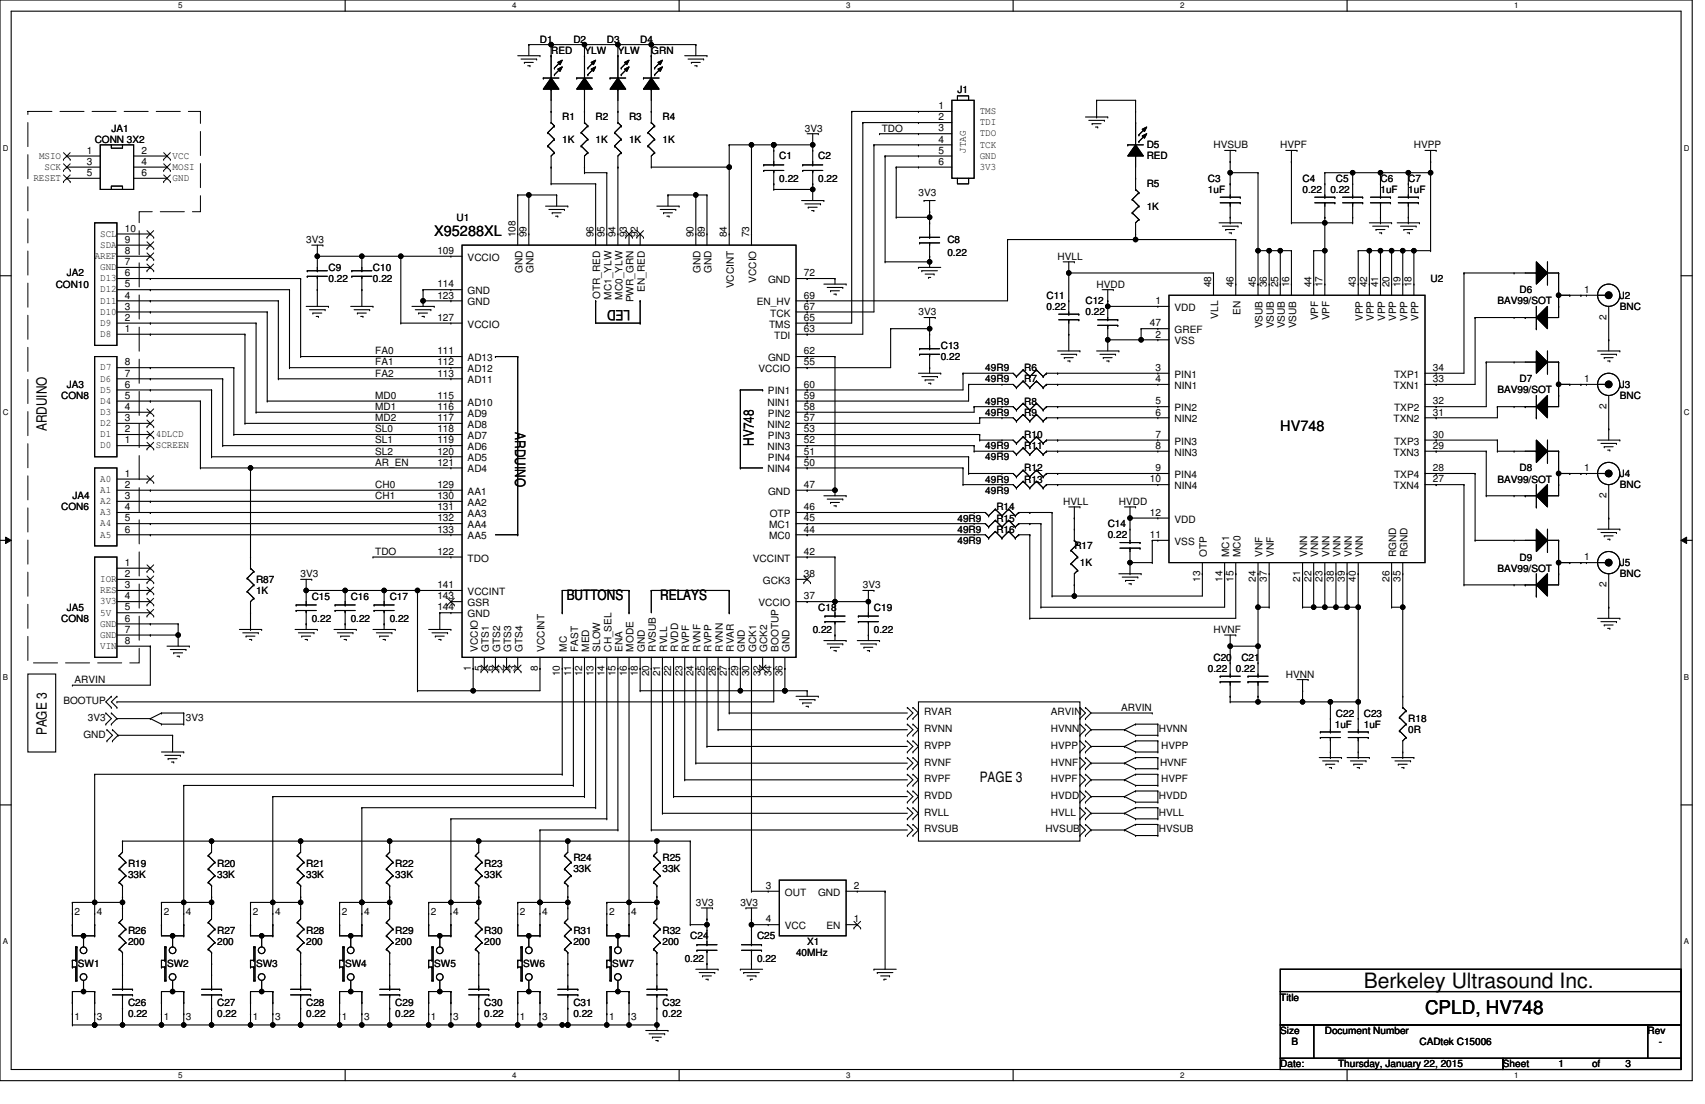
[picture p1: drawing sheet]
<svg xmlns="http://www.w3.org/2000/svg" width="432mm" height="279mm" viewBox="0 0 432 279" stroke-linecap="round" stroke-linejoin="round" font-family="sans-serif">
<defs><g id="words">
<text font-size="5.4" x="345.4" y="250.1">Berkeley Ultrasound Inc.</text>
<text font-size="4.8" x="360.9" y="256.7">CPLD, HV748</text>
<g font-size="3.7">
<text x="110" y="59.7">X95288XL</text>
<text x="159.6" y="78.4" transform="rotate(180 159.6 78.4)">LED</text>
<text x="11.9" y="109.1" transform="rotate(-90 11.9 109.1)">ARDUINO</text>
<text x="130.5" y="109.4" transform="rotate(90 130.5 109.4)">ARDUINO</text>
<text x="190.9" y="112.8" transform="rotate(-90 190.9 112.8)">HV748</text>
<text x="324.2" y="109.1">HV748</text>
<text x="143.5" y="152">BUTTONS</text>
<text x="167.2" y="152">RELAYS</text>
<text x="11.9" y="186.1" transform="rotate(-90 11.9 186.1)">PAGE 3</text>
<text x="248.1" y="197.9">PAGE 3</text>
</g>
<g font-size="2.5">
<text x="136.8" y="10.8">D1</text>
<text x="145.2" y="10.8">D2</text>
<text x="153.7" y="10.8">D3</text>
<text x="162.1" y="10.8">D4</text>
<text x="139.6" y="13.6">RED</text>
<text x="148" y="13.6">YLW</text>
<text x="156.5" y="13.6">YLW</text>
<text x="164.9" y="13.6">GRN</text>
<text x="242.5" y="23.4">J1</text>
<text x="237.7" y="27.6">1</text>
<text x="248.1" y="28.9">TMS</text>
<text x="28.2" y="33.3">JA1</text>
<text x="142.4" y="30.5">R1</text>
<text x="150.8" y="30.5">R2</text>
<text x="159.3" y="30.5">R3</text>
<text x="167.8" y="30.5">R4</text>
<text x="203.8" y="33.3">3V3</text>
<text x="223.3" y="33.3">TDO</text>
<text x="237.7" y="30.5">2</text>
<text x="237.7" y="33.3">3</text>
<text x="248.1" y="31.7">TDI</text>
<text x="248.1" y="34.5">TDO</text>
<text x="9.9" y="40.2">MSIO</text>
<text x="22" y="38.9">1</text>
<text x="22" y="41.7">3</text>
<text x="24" y="36.1">CONN 3X2</text>
<text x="35.8" y="41.7">4</text>
<text x="35.8" y="38.9">2</text>
<text x="43.7" y="40.2">VCC</text>
<text x="142.4" y="36.1">1K</text>
<text x="150.8" y="36.1">1K</text>
<text x="159.3" y="36.1">1K</text>
<text x="167.8" y="36.1">1K</text>
<text x="197.4" y="40.4">C1</text>
<text x="207.2" y="40.4">C2</text>
<text x="237.7" y="36.1">4</text>
<text x="237.7" y="38.9">5</text>
<text x="237.7" y="41.7">6</text>
<text x="244.6" y="38.6" transform="rotate(-90 244.6 38.6)">JTAG</text>
<text x="248.1" y="37.4">TCK</text>
<text x="248.1" y="40.2">GND</text>
<text x="290.4" y="37.5">D5</text>
<text x="290.4" y="40.4">RED</text>
<text x="307.3" y="37.5">HVSUB</text>
<text x="324.2" y="37.5">HVPF</text>
<text x="358.1" y="37.5">HVPP</text>
<text x="8.5" y="45.8">RESET</text>
<text x="11.3" y="43">SCK</text>
<text x="22" y="44.5">5</text>
<text x="35.8" y="44.5">6</text>
<text x="43.7" y="45.8">GND</text>
<text x="43.7" y="43">MOSI</text>
<text x="197.4" y="46">0.22</text>
<text x="207.2" y="46">0.22</text>
<text x="248.1" y="43">3V3</text>
<text x="290.4" y="47.4">R5</text>
<text x="305.9" y="46">C3</text>
<text x="329.9" y="46">C4</text>
<text x="338.3" y="46">C5</text>
<text x="349.6" y="46">C6</text>
<text x="356.7" y="46">C7</text>
<text x="232.6" y="49.7">3V3</text>
<text x="290.4" y="53.1">1K</text>
<text x="305.9" y="48.8">1uF</text>
<text x="329.9" y="48.8">0.22</text>
<text x="336.9" y="48.8">0.22</text>
<text x="349.6" y="48.8">1uF</text>
<text x="356.7" y="48.8">1uF</text>
<text x="25.4" y="59.9">SCL</text>
<text x="31.6" y="58.6">10</text>
<text x="115.6" y="55.9">U1</text>
<text x="24" y="65.6">AREF</text>
<text x="25.4" y="62.7">SDA</text>
<text x="31.6" y="64.3">8</text>
<text x="31.6" y="61.5">9</text>
<text x="77.5" y="61.5">3V3</text>
<text x="110.8" y="64.3">109</text>
<text x="130.5" y="60.1" transform="rotate(-90 130.5 60.1)">108</text>
<text x="133.4" y="60.1" transform="rotate(-90 133.4 60.1)">99</text>
<text x="150.3" y="60.1" transform="rotate(-90 150.3 60.1)">96</text>
<text x="153.1" y="60.1" transform="rotate(-90 153.1 60.1)">95</text>
<text x="155.9" y="60.1" transform="rotate(-90 155.9 60.1)">94</text>
<text x="158.7" y="60.1" transform="rotate(-90 158.7 60.1)">93</text>
<text x="161.6" y="60.1" transform="rotate(-90 161.6 60.1)">92</text>
<text x="175.6" y="60.1" transform="rotate(-90 175.6 60.1)">90</text>
<text x="178.5" y="60.1" transform="rotate(-90 178.5 60.1)">89</text>
<text x="184.1" y="60.1" transform="rotate(-90 184.1 60.1)">84</text>
<text x="189.7" y="60.1" transform="rotate(-90 189.7 60.1)">73</text>
<text x="239.9" y="61.5">C8</text>
<text x="239.9" y="64.9">0.22</text>
<text x="267.9" y="65.7">HVLL</text>
<text x="16.9" y="70">JA2</text>
<text x="25.4" y="71.2">D13</text>
<text x="25.4" y="68.4">GND</text>
<text x="31.6" y="69.9">6</text>
<text x="31.6" y="67.1">7</text>
<text x="83.2" y="68.6">C9</text>
<text x="83.2" y="71.4">0.22</text>
<text x="94.5" y="68.6">C10</text>
<text x="94.5" y="71.4">0.22</text>
<text x="118.4" y="66">VCCIO</text>
<text x="132.3" y="69.1" transform="rotate(-90 132.3 69.1)">GND</text>
<text x="135.1" y="69.1" transform="rotate(-90 135.1 69.1)">GND</text>
<text x="177.4" y="69.1" transform="rotate(-90 177.4 69.1)">GND</text>
<text x="180.2" y="69.1" transform="rotate(-90 180.2 69.1)">GND</text>
<text x="191.5" y="71.6" transform="rotate(-90 191.5 71.6)">VCCIO</text>
<text x="194.5" y="71.6">GND</text>
<text x="203.6" y="69.9">72</text>
<text x="362.3" y="71.4">U2</text>
<text x="14.1" y="72.8">CON10</text>
<text x="25.4" y="74">D12</text>
<text x="25.4" y="76.8">D11</text>
<text x="31.6" y="75.6">4</text>
<text x="31.6" y="72.7">5</text>
<text x="110.8" y="72.7">114</text>
<text x="110.8" y="75.6">123</text>
<text x="118.4" y="74.5">GND</text>
<text x="118.4" y="77.3">GND</text>
<text x="152" y="75.7" transform="rotate(-90 152 75.7)">OTR_RED</text>
<text x="154.8" y="75.8" transform="rotate(-90 154.8 75.8)">MC1_YLW</text>
<text x="157.7" y="75.8" transform="rotate(-90 157.7 75.8)">MC0_YLW</text>
<text x="160.5" y="76.5" transform="rotate(-90 160.5 76.5)">PWR_GRN</text>
<text x="163.3" y="73.8" transform="rotate(-90 163.3 73.8)">EN_RED</text>
<text x="185.9" y="73" transform="rotate(-90 185.9 73)">VCCINT</text>
<text x="191.7" y="77.3">EN_HV</text>
<text x="203.6" y="75.6">69</text>
<text x="265" y="75.6">C11</text>
<text x="274.9" y="77">C12</text>
<text x="277.7" y="72.8">HVDD</text>
<text x="292.6" y="77">1</text>
<text x="306.8" y="72.8" transform="rotate(-90 306.8 72.8)">48</text>
<text x="312.4" y="72.7" transform="rotate(-90 312.4 72.7)">46</text>
<text x="318" y="72.7" transform="rotate(-90 318 72.7)">45</text>
<text x="320.9" y="72.7" transform="rotate(-90 320.9 72.7)">36</text>
<text x="323.7" y="72.7" transform="rotate(-90 323.7 72.7)">25</text>
<text x="326.5" y="72.7" transform="rotate(-90 326.5 72.7)">16</text>
<text x="332.1" y="72.7" transform="rotate(-90 332.1 72.7)">44</text>
<text x="334.9" y="72.7" transform="rotate(-90 334.9 72.7)">17</text>
<text x="343.4" y="72.7" transform="rotate(-90 343.4 72.7)">43</text>
<text x="346.2" y="72.7" transform="rotate(-90 346.2 72.7)">42</text>
<text x="349" y="72.7" transform="rotate(-90 349 72.7)">41</text>
<text x="351.9" y="72.7" transform="rotate(-90 351.9 72.7)">20</text>
<text x="354.7" y="72.7" transform="rotate(-90 354.7 72.7)">19</text>
<text x="357.5" y="72.7" transform="rotate(-90 357.5 72.7)">18</text>
<text x="379.2" y="77">BAV99/SOT</text>
<text x="384.9" y="74.2">D6</text>
<text x="401.2" y="74.2">1</text>
<text x="410.2" y="75.6">J2</text>
<text x="25.4" y="79.7">D10</text>
<text x="25.4" y="82.5">D9</text>
<text x="31.6" y="81.2">2</text>
<text x="31.6" y="78.4">3</text>
<text x="110.8" y="81.2">127</text>
<text x="118.4" y="82.9">VCCIO</text>
<text x="194.8" y="82.9">TMS</text>
<text x="195.1" y="80.1">TCK</text>
<text x="203.6" y="81.2">65</text>
<text x="203.6" y="78.4">67</text>
<text x="232.6" y="79.8">3V3</text>
<text x="265" y="78.4">0.22</text>
<text x="274.9" y="79.8">0.22</text>
<text x="291.2" y="82.6">47</text>
<text x="297.5" y="78.7">VDD</text>
<text x="308.5" y="80.7" transform="rotate(-90 308.5 80.7)">VLL</text>
<text x="314.1" y="79.7" transform="rotate(-90 314.1 79.7)">EN</text>
<text x="319.8" y="83.1" transform="rotate(-90 319.8 83.1)">VSUB</text>
<text x="322.6" y="83.1" transform="rotate(-90 322.6 83.1)">VSUB</text>
<text x="325.4" y="83.1" transform="rotate(-90 325.4 83.1)">VSUB</text>
<text x="328.2" y="83.1" transform="rotate(-90 328.2 83.1)">VSUB</text>
<text x="333.9" y="81.1" transform="rotate(-90 333.9 81.1)">VPF</text>
<text x="336.7" y="81.1" transform="rotate(-90 336.7 81.1)">VPF</text>
<text x="345.2" y="81.3" transform="rotate(-90 345.2 81.3)">VPP</text>
<text x="348" y="81.3" transform="rotate(-90 348 81.3)">VPP</text>
<text x="350.8" y="81.3" transform="rotate(-90 350.8 81.3)">VPP</text>
<text x="353.6" y="81.3" transform="rotate(-90 353.6 81.3)">VPP</text>
<text x="356.4" y="81.3" transform="rotate(-90 356.4 81.3)">VPP</text>
<text x="359.2" y="81.3" transform="rotate(-90 359.2 81.3)">VPP</text>
<text x="406.8" y="80.9" transform="rotate(-90 406.8 80.9)">2</text>
<text x="410.2" y="78.4">BNC</text>
<text x="25.4" y="85.3">D8</text>
<text x="31.6" y="84">1</text>
<text x="95" y="89.7">FA0</text>
<text x="110.8" y="89.7">111</text>
<text x="196.1" y="85.7">TDI</text>
<text x="203.6" y="89.7">62</text>
<text x="203.6" y="84">63</text>
<text x="238.3" y="88.3">C13</text>
<text x="292.6" y="85.4">2</text>
<text x="297.5" y="87.2">VSS</text>
<text x="297.5" y="84.3">GREF</text>
<text x="25.4" y="93.7">D7</text>
<text x="31.6" y="95.3">7</text>
<text x="31.6" y="92.5">8</text>
<text x="95" y="95.3">FA2</text>
<text x="95" y="92.5">FA1</text>
<text x="110.8" y="95.3">113</text>
<text x="110.8" y="92.5">112</text>
<text x="118.4" y="94.2">AD12</text>
<text x="118.4" y="91.4">AD13</text>
<text x="192.1" y="94.2">VCCIO</text>
<text x="194.5" y="91.4">GND</text>
<text x="203.6" y="92.5">55</text>
<text x="238.3" y="91.1">0.22</text>
<text x="249.5" y="93.9">49R9</text>
<text x="259.4" y="93.9">R6</text>
<text x="292.6" y="93.9">3</text>
<text x="297.5" y="95.6">PIN1</text>
<text x="353.1" y="95.6">TXP1</text>
<text x="362.9" y="93.9">34</text>
<text x="15.5" y="101">CON8</text>
<text x="16.9" y="98.2">JA3</text>
<text x="25.4" y="96.6">D6</text>
<text x="25.4" y="99.4">D5</text>
<text x="31.6" y="100.9">5</text>
<text x="31.6" y="98.1">6</text>
<text x="95" y="100.9">MD0</text>
<text x="110.8" y="100.9">115</text>
<text x="118.4" y="97">AD11</text>
<text x="194.5" y="99.8">PIN1</text>
<text x="203.6" y="98.1">60</text>
<text x="203.6" y="100.9">59</text>
<text x="249.5" y="96.8">49R9</text>
<text x="259.4" y="96.8">R7</text>
<text x="292.6" y="96.7">4</text>
<text x="297.5" y="98.4">NIN1</text>
<text x="352.9" y="98.4">TXN1</text>
<text x="362.9" y="96.7">33</text>
<text x="379.2" y="99.6">BAV99/SOT</text>
<text x="384.9" y="96.8">D7</text>
<text x="401.2" y="96.7">1</text>
<text x="410.2" y="98.2">J3</text>
<text x="410.2" y="101">BNC</text>
<text x="25.4" y="102.2">D4</text>
<text x="25.4" y="105">D3</text>
<text x="25.4" y="107.8">D2</text>
<text x="31.6" y="106.6">3</text>
<text x="31.6" y="103.8">4</text>
<text x="95" y="106.6">MD2</text>
<text x="95" y="103.8">MD1</text>
<text x="110.8" y="103.8">116</text>
<text x="110.8" y="106.6">117</text>
<text x="118.4" y="102.7">AD10</text>
<text x="118.4" y="105.5">AD9</text>
<text x="194.4" y="102.7">NIN1</text>
<text x="194.5" y="105.5">PIN2</text>
<text x="203.6" y="103.8">58</text>
<text x="203.6" y="106.6">57</text>
<text x="249.5" y="105.2">49R9</text>
<text x="249.5" y="102.4">49R9</text>
<text x="259.4" y="105.2">R9</text>
<text x="259.4" y="102.4">R8</text>
<text x="292.6" y="102.3">5</text>
<text x="292.6" y="105.2">6</text>
<text x="297.5" y="104.1">PIN2</text>
<text x="297.5" y="106.9">NIN2</text>
<text x="352.9" y="106.9">TXN2</text>
<text x="353.1" y="104.1">TXP2</text>
<text x="362.9" y="102.3">32</text>
<text x="362.9" y="105.2">31</text>
<text x="406.8" y="103.5" transform="rotate(-90 406.8 103.5)">2</text>
<text x="25.4" y="110.7">D1</text>
<text x="25.4" y="113.5">D0</text>
<text x="31.6" y="112.2">1</text>
<text x="31.6" y="109.4">2</text>
<text x="39.5" y="110.7">4DLCD</text>
<text x="39.5" y="113.5">SCREEN</text>
<text x="95" y="109.4">SL0</text>
<text x="95" y="112.2">SL1</text>
<text x="110.8" y="109.4">118</text>
<text x="110.8" y="112.2">119</text>
<text x="118.4" y="108.3">AD8</text>
<text x="118.4" y="111.1">AD7</text>
<text x="118.4" y="113.9">AD6</text>
<text x="194.4" y="113.9">NIN3</text>
<text x="194.4" y="108.3">NIN2</text>
<text x="194.5" y="111.1">PIN3</text>
<text x="203.6" y="109.4">53</text>
<text x="203.6" y="112.2">52</text>
<text x="249.5" y="113.7">49R9</text>
<text x="259.4" y="113.7">R11</text>
<text x="259.4" y="110.8">R10</text>
<text x="292.6" y="110.8">7</text>
<text x="292.6" y="113.6">8</text>
<text x="297.5" y="112.5">PIN3</text>
<text x="353.1" y="112.5">TXP3</text>
<text x="362.9" y="110.8">30</text>
<text x="362.9" y="113.6">29</text>
<text x="95" y="117.9">AR_EN</text>
<text x="95" y="115">SL2</text>
<text x="110.8" y="115">120</text>
<text x="110.8" y="117.9">121</text>
<text x="118.4" y="116.8">AD5</text>
<text x="118.4" y="119.6">AD4</text>
<text x="194.4" y="119.6">NIN4</text>
<text x="194.5" y="116.8">PIN4</text>
<text x="203.6" y="115">51</text>
<text x="203.6" y="117.9">50</text>
<text x="249.5" y="116.5">49R9</text>
<text x="259.4" y="119.3">R12</text>
<text x="292.6" y="119.3">9</text>
<text x="297.5" y="115.3">NIN3</text>
<text x="352.9" y="115.3">TXN3</text>
<text x="362.9" y="119.3">28</text>
<text x="384.9" y="119.3">D8</text>
<text x="401.2" y="119.3">1</text>
<text x="25.4" y="121.9">A0</text>
<text x="25.4" y="124.8">A1</text>
<text x="31.6" y="120.7">1</text>
<text x="31.6" y="123.5">2</text>
<text x="95" y="123.5">CH0</text>
<text x="110.8" y="123.5">129</text>
<text x="118.4" y="125.2">AA1</text>
<text x="194.5" y="125.2">GND</text>
<text x="203.6" y="123.5">47</text>
<text x="249.5" y="124.9">49R9</text>
<text x="249.5" y="122.1">49R9</text>
<text x="259.4" y="122.1">R13</text>
<text x="291.2" y="122.1">10</text>
<text x="297.5" y="121">PIN4</text>
<text x="297.5" y="123.8">NIN4</text>
<text x="352.9" y="123.8">TXN4</text>
<text x="353.1" y="121">TXP4</text>
<text x="362.9" y="122.1">27</text>
<text x="379.2" y="122.1">BAV99/SOT</text>
<text x="410.2" y="120.7">J4</text>
<text x="410.2" y="123.5">BNC</text>
<text x="15.5" y="129.2">CON6</text>
<text x="18.3" y="126.4">JA4</text>
<text x="25.4" y="127.6">A2</text>
<text x="25.4" y="130.4">A3</text>
<text x="31.6" y="126.3">3</text>
<text x="31.6" y="129.1">4</text>
<text x="31.6" y="132">5</text>
<text x="95" y="126.3">CH1</text>
<text x="110.8" y="126.3">130</text>
<text x="110.8" y="129.1">131</text>
<text x="110.8" y="132">132</text>
<text x="118.4" y="128">AA2</text>
<text x="118.4" y="130.9">AA3</text>
<text x="194.9" y="130.9">OTP</text>
<text x="203.6" y="132">45</text>
<text x="203.6" y="129.1">46</text>
<text x="242.5" y="132">49R9</text>
<text x="252.3" y="132">R15</text>
<text x="252.3" y="129.2">R14</text>
<text x="269.3" y="127.8">HVLL</text>
<text x="283.4" y="127.8">HVDD</text>
<text x="291.2" y="130.5">12</text>
<text x="406.8" y="126.1" transform="rotate(-90 406.8 126.1)">2</text>
<text x="25.4" y="133.2">A4</text>
<text x="25.4" y="136">A5</text>
<text x="31.6" y="134.8">6</text>
<text x="110.8" y="134.8">133</text>
<text x="118.4" y="133.7">AA4</text>
<text x="118.4" y="136.5">AA5</text>
<text x="194.8" y="136.5">MC0</text>
<text x="194.8" y="133.7">MC1</text>
<text x="203.6" y="134.8">44</text>
<text x="242.5" y="134.8">49R9</text>
<text x="242.5" y="137.6">49R9</text>
<text x="252.3" y="134.8">R16</text>
<text x="280.5" y="133.4">C14</text>
<text x="280.5" y="136.2">0.22</text>
<text x="291.2" y="136.2">11</text>
<text x="297.5" y="137.9">VSS</text>
<text x="297.5" y="132.3">VDD</text>
<text x="31.6" y="143.2">1</text>
<text x="95" y="140.4">TDO</text>
<text x="110.8" y="140.4">122</text>
<text x="118.4" y="142.1">TDO</text>
<text x="190.7" y="142.1">VCCINT</text>
<text x="203.6" y="140.4">42</text>
<text x="272.1" y="139">R17</text>
<text x="273.5" y="143.3">1K</text>
<text x="305.7" y="141" transform="rotate(-90 305.7 141)">OTP</text>
<text x="311.3" y="141" transform="rotate(-90 311.3 141)">MC1</text>
<text x="314.1" y="141" transform="rotate(-90 314.1 141)">MC0</text>
<text x="319.8" y="141" transform="rotate(-90 319.8 141)">VNF</text>
<text x="322.6" y="141" transform="rotate(-90 322.6 141)">VNF</text>
<text x="331.1" y="141" transform="rotate(-90 331.1 141)">VNN</text>
<text x="333.9" y="141" transform="rotate(-90 333.9 141)">VNN</text>
<text x="336.7" y="141" transform="rotate(-90 336.7 141)">VNN</text>
<text x="339.5" y="141" transform="rotate(-90 339.5 141)">VNN</text>
<text x="342.3" y="141" transform="rotate(-90 342.3 141)">VNN</text>
<text x="345.2" y="141" transform="rotate(-90 345.2 141)">VNN</text>
<text x="353.6" y="141" transform="rotate(-90 353.6 141)">RGND</text>
<text x="356.4" y="141" transform="rotate(-90 356.4 141)">RGND</text>
<text x="384.9" y="141.9">D9</text>
<text x="401.2" y="141.8">1</text>
<text x="410.2" y="143.3">J5</text>
<text x="25.4" y="147.3">IOR</text>
<text x="31.6" y="146.1">2</text>
<text x="31.6" y="148.9">3</text>
<text x="64.9" y="147.5">R87</text>
<text x="76.1" y="146.1">3V3</text>
<text x="110.8" y="148.9">141</text>
<text x="193.2" y="147.8">GCK3</text>
<text x="203.6" y="146.1">38</text>
<text x="218.5" y="148.9">3V3</text>
<text x="303.9" y="147.2" transform="rotate(-90 303.9 147.2)">13</text>
<text x="309.6" y="147.2" transform="rotate(-90 309.6 147.2)">14</text>
<text x="312.4" y="147.2" transform="rotate(-90 312.4 147.2)">15</text>
<text x="318" y="147.2" transform="rotate(-90 318 147.2)">24</text>
<text x="320.9" y="147.2" transform="rotate(-90 320.9 147.2)">37</text>
<text x="329.3" y="147.2" transform="rotate(-90 329.3 147.2)">21</text>
<text x="332.1" y="147.2" transform="rotate(-90 332.1 147.2)">22</text>
<text x="334.9" y="147.2" transform="rotate(-90 334.9 147.2)">23</text>
<text x="337.8" y="147.2" transform="rotate(-90 337.8 147.2)">38</text>
<text x="340.6" y="147.2" transform="rotate(-90 340.6 147.2)">39</text>
<text x="343.4" y="147.2" transform="rotate(-90 343.4 147.2)">40</text>
<text x="351.9" y="147.2" transform="rotate(-90 351.9 147.2)">26</text>
<text x="354.7" y="147.2" transform="rotate(-90 354.7 147.2)">35</text>
<text x="379.2" y="144.7">BAV99/SOT</text>
<text x="406.8" y="148.6" transform="rotate(-90 406.8 148.6)">2</text>
<text x="410.2" y="146.1">BNC</text>
<text x="16.9" y="154.6">JA5</text>
<text x="25.4" y="150.1">RES</text>
<text x="25.4" y="153">3V3</text>
<text x="25.4" y="155.8">5V</text>
<text x="31.6" y="151.7">4</text>
<text x="31.6" y="154.5">5</text>
<text x="64.9" y="150.3">1K</text>
<text x="79" y="151.7">C15</text>
<text x="88.8" y="151.7">C16</text>
<text x="98.7" y="151.7">C17</text>
<text x="110.8" y="151.7">143</text>
<text x="110.8" y="154.5">144</text>
<text x="118.4" y="150.6">VCCINT</text>
<text x="118.4" y="153.4">GSR</text>
<text x="192.1" y="153.4">VCCIO</text>
<text x="203.6" y="151.7">37</text>
<text x="207.2" y="154.6">C18</text>
<text x="221.3" y="154.6">C19</text>
<text x="15.5" y="157.4">CON8</text>
<text x="25.4" y="158.6">GND</text>
<text x="25.4" y="161.4">GND</text>
<text x="31.6" y="157.3">6</text>
<text x="31.6" y="160.1">7</text>
<text x="79" y="157.4">0.22</text>
<text x="88.8" y="157.4">0.22</text>
<text x="98.7" y="157.4">0.22</text>
<text x="118.4" y="156.2">GND</text>
<text x="205.8" y="160.2">0.22</text>
<text x="221.3" y="160.2">0.22</text>
<text x="307.3" y="160.2">HVNF</text>
<text x="25.4" y="164.2">VIN</text>
<text x="31.6" y="163">8</text>
<text x="121" y="164.9" transform="rotate(-90 121 164.9)">VCCIO</text>
<text x="123.8" y="164.9" transform="rotate(-90 123.8 164.9)">GTS1</text>
<text x="126.6" y="164.9" transform="rotate(-90 126.6 164.9)">GTS2</text>
<text x="129.5" y="164.9" transform="rotate(-90 129.5 164.9)">GTS3</text>
<text x="132.3" y="164.9" transform="rotate(-90 132.3 164.9)">GTS4</text>
<text x="137.9" y="164.9" transform="rotate(-90 137.9 164.9)">VCCINT</text>
<text x="143.6" y="164.9" transform="rotate(-90 143.6 164.9)">MC</text>
<text x="146.4" y="164.9" transform="rotate(-90 146.4 164.9)">FAST</text>
<text x="149.2" y="164.9" transform="rotate(-90 149.2 164.9)">MED</text>
<text x="152" y="164.9" transform="rotate(-90 152 164.9)">SLOW</text>
<text x="154.8" y="164.9" transform="rotate(-90 154.8 164.9)">CH_SEL</text>
<text x="157.7" y="164.9" transform="rotate(-90 157.7 164.9)">ENA</text>
<text x="160.5" y="164.9" transform="rotate(-90 160.5 164.9)">MODE</text>
<text x="163.3" y="164.9" transform="rotate(-90 163.3 164.9)">GND</text>
<text x="166.1" y="164.9" transform="rotate(-90 166.1 164.9)">RVSUB</text>
<text x="168.9" y="164.9" transform="rotate(-90 168.9 164.9)">RVLL</text>
<text x="171.8" y="164.9" transform="rotate(-90 171.8 164.9)">RVDD</text>
<text x="174.6" y="164.9" transform="rotate(-90 174.6 164.9)">RVPF</text>
<text x="177.4" y="164.9" transform="rotate(-90 177.4 164.9)">RVNF</text>
<text x="180.2" y="164.9" transform="rotate(-90 180.2 164.9)">RVPP</text>
<text x="183" y="164.9" transform="rotate(-90 183 164.9)">RVNN</text>
<text x="185.9" y="164.9" transform="rotate(-90 185.9 164.9)">RVAR</text>
<text x="188.7" y="164.9" transform="rotate(-90 188.7 164.9)">GND</text>
<text x="191.5" y="164.9" transform="rotate(-90 191.5 164.9)">GCK1</text>
<text x="194.3" y="164.9" transform="rotate(-90 194.3 164.9)">GCK2</text>
<text x="197.1" y="164.9" transform="rotate(-90 197.1 164.9)">BOOTUP</text>
<text x="199.9" y="164.9" transform="rotate(-90 199.9 164.9)">GND</text>
<text x="307.3" y="167.2">C20</text>
<text x="314.4" y="167.2">C21</text>
<text x="18.9" y="172.8">ARVIN</text>
<text x="119.3" y="169.8" transform="rotate(-90 119.3 169.8)">1</text>
<text x="122.1" y="169.8" transform="rotate(-90 122.1 169.8)">5</text>
<text x="124.9" y="169.8" transform="rotate(-90 124.9 169.8)">6</text>
<text x="127.7" y="169.8" transform="rotate(-90 127.7 169.8)">2</text>
<text x="130.5" y="169.8" transform="rotate(-90 130.5 169.8)">3</text>
<text x="136.2" y="169.8" transform="rotate(-90 136.2 169.8)">8</text>
<text x="141.8" y="171.2" transform="rotate(-90 141.8 171.2)">10</text>
<text x="144.6" y="171.2" transform="rotate(-90 144.6 171.2)">11</text>
<text x="147.5" y="171.2" transform="rotate(-90 147.5 171.2)">12</text>
<text x="150.3" y="171.2" transform="rotate(-90 150.3 171.2)">13</text>
<text x="153.1" y="171.2" transform="rotate(-90 153.1 171.2)">14</text>
<text x="155.9" y="171.2" transform="rotate(-90 155.9 171.2)">15</text>
<text x="158.7" y="171.2" transform="rotate(-90 158.7 171.2)">16</text>
<text x="161.6" y="171.2" transform="rotate(-90 161.6 171.2)">18</text>
<text x="164.4" y="171.2" transform="rotate(-90 164.4 171.2)">20</text>
<text x="167.2" y="171.2" transform="rotate(-90 167.2 171.2)">21</text>
<text x="170" y="171.2" transform="rotate(-90 170 171.2)">22</text>
<text x="172.8" y="171.2" transform="rotate(-90 172.8 171.2)">23</text>
<text x="175.6" y="171.2" transform="rotate(-90 175.6 171.2)">24</text>
<text x="178.5" y="171.2" transform="rotate(-90 178.5 171.2)">25</text>
<text x="181.3" y="171.2" transform="rotate(-90 181.3 171.2)">26</text>
<text x="184.1" y="171.2" transform="rotate(-90 184.1 171.2)">27</text>
<text x="186.9" y="171.2" transform="rotate(-90 186.9 171.2)">29</text>
<text x="189.7" y="171.2" transform="rotate(-90 189.7 171.2)">30</text>
<text x="192.6" y="171.2" transform="rotate(-90 192.6 171.2)">32</text>
<text x="195.4" y="171.2" transform="rotate(-90 195.4 171.2)">34</text>
<text x="198.2" y="171.2" transform="rotate(-90 198.2 171.2)">36</text>
<text x="305.9" y="170.1">0.22</text>
<text x="313" y="170.1">0.22</text>
<text x="325.6" y="171.5">HVNN</text>
<text x="16.1" y="178.2">BOOTUP</text>
<text x="283.9" y="179.9">ARVIN</text>
<text x="22.3" y="182.5">3V3</text>
<text x="47.1" y="182.5">3V3</text>
<text x="234" y="185.3">RVNN</text>
<text x="234" y="181.1">RVAR</text>
<text x="266.2" y="185.3">HVNN</text>
<text x="266.2" y="181.1">ARVIN</text>
<text x="293.5" y="185.3">HVNN</text>
<text x="338.1" y="184.2">1uF</text>
<text x="338.3" y="181.3">C22</text>
<text x="345.4" y="181.3">C23</text>
<text x="345.4" y="184.2">1uF</text>
<text x="356.7" y="182.7">R18</text>
<text x="356.7" y="185.6">0R</text>
<text x="21.2" y="186.7">GND</text>
<text x="234" y="189.5">RVPP</text>
<text x="266.2" y="189.5">HVPP</text>
<text x="294.1" y="189.5">HVPP</text>
<text x="234" y="193.7">RVNF</text>
<text x="234" y="198">RVPF</text>
<text x="266.2" y="193.7">HVNF</text>
<text x="266.2" y="198">HVPF</text>
<text x="293.8" y="193.7">HVNF</text>
<text x="294.1" y="198">HVPF</text>
<text x="234" y="202.2">RVDD</text>
<text x="266.2" y="202.2">HVDD</text>
<text x="293.5" y="202.2">HVDD</text>
<text x="234" y="206.4">RVLL</text>
<text x="266.2" y="206.4">HVLL</text>
<text x="293.5" y="206.4">HVLL</text>
<text x="234" y="210.7">RVSUB</text>
<text x="264.8" y="210.7">HVSUB</text>
<text x="293.5" y="210.7">HVSUB</text>
<text x="32.4" y="219.4">R19</text>
<text x="55" y="219.4">R20</text>
<text x="77.5" y="219.4">R21</text>
<text x="100.1" y="219.4">R22</text>
<text x="122.7" y="219.4">R23</text>
<text x="145.2" y="218">R24</text>
<text x="145.2" y="220.8">33K</text>
<text x="167.8" y="218">R25</text>
<text x="167.8" y="220.8">33K</text>
<text x="32.4" y="222.2">33K</text>
<text x="55" y="222.2">33K</text>
<text x="77.5" y="222.2">33K</text>
<text x="100.1" y="222.2">33K</text>
<text x="122.7" y="222.2">33K</text>
<text x="194" y="225">3</text>
<text x="198.8" y="226.7">OUT</text>
<text x="207.2" y="226.7">GND</text>
<text x="216.3" y="225">2</text>
<text x="18.9" y="231.5">2</text>
<text x="24.5" y="231.5">4</text>
<text x="41.5" y="231.5">2</text>
<text x="47.1" y="231.5">4</text>
<text x="64" y="231.5">2</text>
<text x="69.7" y="231.5">4</text>
<text x="86.6" y="231.5">2</text>
<text x="92.2" y="231.5">4</text>
<text x="109.1" y="231.5">2</text>
<text x="114.8" y="231.5">4</text>
<text x="131.7" y="231.5">2</text>
<text x="137.3" y="231.5">4</text>
<text x="154.2" y="231.5">2</text>
<text x="159.9" y="231.5">4</text>
<text x="176.2" y="229.3">3V3</text>
<text x="187.5" y="229.3">3V3</text>
<text x="194" y="233.4">4</text>
<text x="216.3" y="233.4">1</text>
<text x="32.4" y="236.3">R26</text>
<text x="32.4" y="239.1">200</text>
<text x="55" y="236.3">R27</text>
<text x="55" y="239.1">200</text>
<text x="77.5" y="236.3">R28</text>
<text x="77.5" y="239.1">200</text>
<text x="100.1" y="236.3">R29</text>
<text x="100.1" y="239.1">200</text>
<text x="122.7" y="236.3">R30</text>
<text x="122.7" y="239.1">200</text>
<text x="145.2" y="236.3">R31</text>
<text x="145.2" y="239.1">200</text>
<text x="167.8" y="236.3">R32</text>
<text x="167.8" y="239.1">200</text>
<text x="174.8" y="237.7">C24</text>
<text x="191.7" y="237.7">C25</text>
<text x="198.8" y="235.2">VCC</text>
<text x="204.4" y="239.1">X1</text>
<text x="209.3" y="235.2">EN</text>
<text x="19.7" y="244.8">SW1</text>
<text x="42.3" y="244.8">SW2</text>
<text x="64.9" y="244.8">SW3</text>
<text x="87.4" y="244.8">SW4</text>
<text x="110" y="244.8">SW5</text>
<text x="132.5" y="244.8">SW6</text>
<text x="155.1" y="244.8">SW7</text>
<text x="173.4" y="243.4">0.22</text>
<text x="191.7" y="243.4">0.22</text>
<text x="201.6" y="241.9">40MHz</text>
<text x="32.4" y="254.6">C26</text>
<text x="32.4" y="257.5">0.22</text>
<text x="55" y="254.6">C27</text>
<text x="55" y="257.5">0.22</text>
<text x="77.5" y="254.6">C28</text>
<text x="77.5" y="257.5">0.22</text>
<text x="100.1" y="254.6">C29</text>
<text x="100.1" y="257.5">0.22</text>
<text x="122.7" y="254.6">C30</text>
<text x="122.7" y="257.5">0.22</text>
<text x="145.2" y="254.6">C31</text>
<text x="145.2" y="257.5">0.22</text>
<text x="167.8" y="254.6">C32</text>
<text x="167.8" y="257.5">0.22</text>
<text x="324.2" y="253.2">Title</text>
<text x="18.9" y="258">1</text>
<text x="24.5" y="258">3</text>
<text x="41.5" y="258">1</text>
<text x="47.1" y="258">3</text>
<text x="64" y="258">1</text>
<text x="69.7" y="258">3</text>
<text x="86.6" y="258">1</text>
<text x="92.2" y="258">3</text>
<text x="109.1" y="258">1</text>
<text x="114.8" y="258">3</text>
<text x="131.7" y="258">1</text>
<text x="137.3" y="258">3</text>
<text x="154.2" y="258">1</text>
<text x="159.9" y="258">3</text>
<text x="324.2" y="261.7">Size</text>
<text x="335.5" y="261.7">Document Number</text>
<text x="417.3" y="261.7">Rev</text>
<text x="327.1" y="264.5">B</text>
<text x="359.5" y="264.5">CADtek C15006</text>
<text x="420.1" y="264.5">-</text>
<text x="324.2" y="270.1">Date:</text>
<text x="338.9" y="270.1">Thursday, January 22, 2015</text>
<text x="380.6" y="270.1">Sheet</text>
<text x="394.7" y="270.1">1</text>
<text x="403.2" y="270.1">of</text>
<text x="411.6" y="270.1">3</text>
</g>
<g font-size="2">
<text x="45.1" y="2.1">5</text>
<text x="129.7" y="2.1">4</text>
<text x="214.3" y="2.1">3</text>
<text x="298.9" y="2.1">2</text>
<text x="383.4" y="2.1">1</text>
<text x=".7" y="38.1">D</text>
<text x="426.4" y="38.1">D</text>
<text x=".7" y="105.1">C</text>
<text x="426.4" y="105.1">C</text>
<text x=".7" y="172.1">B</text>
<text x="426.4" y="172.1">B</text>
<text x=".7" y="239">A</text>
<text x="426.4" y="239">A</text>
<text x="45.1" y="272.8">5</text>
<text x="129.7" y="272.8">4</text>
<text x="214.3" y="272.8">3</text>
<text x="298.9" y="272.8">2</text>
<text x="383.4" y="272.8">1</text>
</g>
</g></defs>
<path d="M0 0h428.6v273.5h-428.6zM2.8 2.8h422.9v267.9h-422.9z" fill="none" stroke="#000" stroke-width=".28"/>
<g fill="#fff">
<path d="M45.1 .3h1.1v2.2h-1.1z"/>
<path d="M45.1 271h1.1v2.2h-1.1z"/>
</g>
<path d="M87.4 0v2.8M87.4 270.7v2.8" fill="none" stroke="#000" stroke-width=".28"/>
<g fill="#fff">
<path d="M129.7 .3h1.1v2.2h-1.1z"/>
<path d="M129.7 271h1.1v2.2h-1.1z"/>
</g>
<path d="M172 0v2.8M172 270.7v2.8" fill="none" stroke="#000" stroke-width=".28"/>
<g fill="#fff">
<path d="M214.3 .3h1.1v2.2h-1.1z"/>
<path d="M214.3 271h1.1v2.2h-1.1z"/>
</g>
<path d="M256.6 0v2.8M256.6 270.7v2.8" fill="none" stroke="#000" stroke-width=".28"/>
<g fill="#fff">
<path d="M298.9 .3h1.1v2.2h-1.1z"/>
<path d="M298.9 271h1.1v2.2h-1.1z"/>
</g>
<path d="M341.2 0v2.8M341.2 270.7v2.8" fill="none" stroke="#000" stroke-width=".28"/>
<g fill="#fff">
<path d="M383.4 .3h1.2v2.2h-1.2z"/>
<path d="M383.4 271h1.2v2.2h-1.2z"/>
<path d="M.7 36.3h1.5v2.3h-1.5z"/>
<path d="M426.4 36.3h1.5v2.3h-1.5z"/>
<path d="M.7 103.3h1.5v2.2h-1.5z"/>
<path d="M426.4 103.3h1.5v2.2h-1.5z"/>
</g>
<path d="M0 69.8h2.8M425.7 69.8h2.9" fill="none" stroke="#000" stroke-width=".28"/>
<g fill="#fff">
<path d="M.7 170.2h1.4v2.3h-1.4z"/>
<path d="M426.4 170.2h1.4v2.3h-1.4z"/>
</g>
<path d="M0 136.8h2.8M425.7 136.8h2.9" fill="none" stroke="#000" stroke-width=".28"/>
<path d="M1.4 135.9l1.4 .9-1.4 .8zM425.7 136.8l1.5-.9v1.7z" fill="#000"/>
<path d="M1.4 135.9l1.4 .9-1.4 .8zM425.7 136.8l1.5-.9v1.7z" fill="none" stroke="#000" stroke-width=".25"/>
<g fill="#fff">
<path d="M.7 237.2h1.4v2.2h-1.4z"/>
<path d="M426.4 237.2h1.4v2.2h-1.4z"/>
</g>
<g fill="none" stroke="#000" stroke-width=".28">
<path d="M131.1 14.1h5.7M132 15h3.9M132.8 15.8h.1M132.8 15.8h2.3M133.6 16.6h.6M133.9 11.3h.1M133.9 11.3h42.3M133.9 11.3v2.8M134.2 16.6h.1M135.9 15h.1M136.8 14.1h.1M137.6 19.7h.1"/>
<path d="M137.6 19.7h3.9M139.6 19.7l1.9 2.9h-3.9zM139.6 11.3h.1M139.6 14.1h.1M139.6 11.3v8.4M140.4 18.9h.1M140.4 17.2h.1M141.3 15.8l1.1-.6-.6 1.2zM141.3 17.5l1.1-.6-.6 1.2zM142.1 17.2l-1.7 1.7M142.1 15.5l-1.7 1.7M146.1 19.7h.1"/>
<path d="M146.1 19.7h3.9M148 19.7l2 2.9h-3.9zM148 11.3h.1M148 14.1h.1M148 11.3v8.4M148.9 18.9h.1M148.9 17.2h.1M149.7 15.8l1.1-.6-.5 1.2zM149.7 17.5l1.1-.6-.5 1.2zM150.6 17.2l-1.7 1.7M150.6 15.5l-1.7 1.7M154.5 19.7h.1"/>
<path d="M154.5 19.7h4M156.5 19.7l2 2.9h-4zM156.5 11.3h.1M156.5 14.1h.1M156.5 11.3v8.4M157.3 18.9h.1M157.3 17.2h.1M158.2 15.8l1.1-.6-.6 1.2zM158.2 17.5l1.1-.6-.6 1.2zM159 17.2l-1.7 1.7M159 15.5l-1.7 1.7M163 19.7h.1"/>
<path d="M163 19.7h3.9M164.9 19.7l2 2.9h-3.9zM164.9 14.1h.1M164.9 11.3h.1M164.9 11.3v8.4M165.8 18.9h.1M165.8 17.2h.1M166.6 15.8l1.2-.6-.6 1.2zM166.6 17.5l1.2-.6-.6 1.2zM167.5 17.2l-1.7 1.7M167.5 15.5l-1.7 1.7M173.4 14.1h5.6"/>
<path d="M174.3 15h3.9M175.1 15.8h.1M175.1 15.8h2.2M175.9 16.6h.6M176.2 11.3h.1M176.2 11.3v2.8M176.5 16.6h.1M178.2 15h.1M179 14.1h.1M16.9 39.5h.1M16.9 39.5h8.5M25.4 36.7h8.4v11.2h-8.4z"/>
<path d="M28.2 36.7v.8h2.8v-.8M33.8 39.5h8.5M42.3 39.5h.1M138.7 36.9h.1M138.7 33.6h.1M138.7 36.9l1.7 1.7M138.7 33.6l1.7 1.6M139.6 22.6h.1M139.6 28.2h.1M139.6 31h.1M139.6 22.6v8.4M139.6 31l.8 .9"/>
<path d="M140.4 38.6h.1M140.4 35.2h.1M140.4 31.9h.1M140.4 38.6l-.8 .9v7M140.4 35.2l-1.7 1.7M140.4 31.9l-1.7 1.7M147.2 36.9h.1M147.2 33.6h.1M147.2 36.9l1.7 1.7M147.2 33.6l1.7 1.6M148 22.6h.1M148 28.2h.1"/>
<path d="M148 31h.1M148 22.6v8.4M148 31l.9 .9M148.9 38.6h.1M148.9 35.2h.1M148.9 31.9h.1M148.9 38.6l-.9 .9v4.2M148.9 35.2l-1.7 1.7M148.9 31.9l-1.7 1.7M155.6 36.9h.1M155.6 33.6h.1M155.6 36.9l1.7 1.7"/>
<path d="M155.6 33.6l1.7 1.6M156.5 31h.1M156.5 28.2h.1M156.5 22.6h.1M156.5 22.6v8.4M156.5 31l.8 .9M157.3 38.6h.1M157.3 35.2h.1M157.3 31.9h.1M157.3 38.6l-.8 .9v22.5M157.3 35.2l-1.7 1.7M157.3 31.9l-1.7 1.7"/>
<path d="M164.1 36.9h.1M164.1 33.6h.1M164.1 36.9l1.7 1.7M164.1 33.6l1.7 1.6M164.9 31h.1M164.9 28.2h.1M164.9 22.6h.1M164.9 22.6v8.4M164.9 31l.9 .9M165.8 38.6h.1M165.8 35.2h.1M165.8 31.9h.1"/>
<path d="M165.8 38.6l-.9 .9v2.8M165.8 35.2l-1.7 1.7M165.8 31.9l-1.7 1.7M184.7 36.7h.1M184.7 36.7h21.1M184.7 36.7v25.3M190.3 36.7h.1M190.3 36.7v25.3M196 36.7h.1M196 38.1h.1M196 36.7v5M204.4 33.8h2.8"/>
<path d="M205.8 36.7h.1M205.8 38.1h.1M205.8 33.8v7.9M207.2 33.8h.1M215.7 28.2h.1M215.7 28.2v53.6h-14.1M215.7 28.2h25.4M218.5 31h.1M218.5 31v53.6h-16.9M218.5 31h22.6M221.3 36.7h.1M221.3 36.7v42.3h-19.7"/>
<path d="M221.3 36.7h19.8M222.7 33.8h.1M222.7 33.8h18.4M224.2 39.5h.1M224.2 39.5v26.8M224.2 39.5h16.9M232.6 28.2h.1M232.6 31h.1M232.6 33.8h.1M232.6 36.7h.1M232.6 39.5h.1M241.1 25.4h5.6v19.7h-5.6z"/>
<path d="M242.5 25.4v-1.1h2.8v1.1M274.9 29.6h5.6M275.7 30.5h4M276.6 31.3h.1M276.6 31.3h2.2M277.4 32.2h.6M277.7 25.4h.1M277.7 29.6h.1M277.7 25.4h9.9M277.7 25.4v4.2M278 32.2h.1M279.7 30.5h.1"/>
<path d="M280.5 29.6h.1M285.6 36.7h.1M285.6 36.7h4M287.6 36.7l2 2.8h-4zM287.6 25.4h.1M287.6 39.5h.1M287.6 31h.1M287.6 28.2h.1M287.6 25.4v11.3M287.6 39.5v8.4M288.4 35.8h.1M288.4 34.1h.1"/>
<path d="M289.3 32.7l1.1-.5-.6 1.1zM289.3 34.4l1.1-.6-.6 1.2zM290.1 34.1l-1.7 1.7M290.1 32.4l-1.7 1.7M310.1 38.1h2.9M311.6 38.1v11.8M313 38.1h.1M325.6 38.1h2.9M327.1 38.1v18.3M328.5 38.1h.1M360.9 38.1h2.8M362.3 38.1v25.3"/>
<path d="M363.7 38.1h.1M16.9 45.1h.1M16.9 42.3h.1M16.9 42.3h8.5M16.9 45.1h8.5M24 56.4h5.6v31h-5.6zM28.2 47.9v-.8h2.8v.8M29.6 59.2h8.5M33.8 42.3h8.5M33.8 45.1h8.5M38.1 59.2h.1M42.3 42.3h.1"/>
<path d="M42.3 45.1h.1M131.1 49.3h.1M131.1 59.2h.1M131.1 49.3v12.7M131.1 49.3h9.9M133.9 49.3h.1M133.9 59.2h.1M133.9 49.3v12.7M138.2 52.2h5.6M139 53h4M139.6 46.5h.1M139.6 42.3h.1"/>
<path d="M139.6 46.5h11.2M139.9 53.9h.1M139.9 53.9h2.2M140.7 54.7h.6M141 49.3h.1M141 49.3v2.9M141.3 54.7h.1M143 53h.1M143.8 52.2h.1M148 43.7h.1M148 42.3h.1M148 43.7h5.7"/>
<path d="M150.8 46.5h.1M150.8 59.2h.1M150.8 46.5v15.5M153.7 43.7h.1M153.7 59.2h.1M153.7 43.7v18.3M156.5 42.3h.1M156.5 59.2h.1M159.3 59.2h.1M159.3 59.2v2.8M162.1 59.2h.1M162.1 59.2v2.8"/>
<path d="M164.9 42.3h.1M164.9 42.3h19.8M166.4 52.2h5.6M167.2 53h3.9M168 53.9h.1M168 53.9h2.3M168.9 54.7h.6M169.2 49.3h.1M169.2 49.3h9.8M169.2 49.3v2.9M169.5 54.7h.1M171.1 53h.1"/>
<path d="M172 52.2h.1M176.2 49.3h.1M176.2 59.2h.1M176.2 49.3v12.7M179 49.3h.1M179 59.2h.1M179 49.3v12.7M184.7 42.3h.1M184.7 59.2h.1M190.3 59.2h.1M193.4 41.7h.1M193.4 43.1h.1"/>
<path d="M193.4 41.7h5.1M193.4 43.1h5.1M196 46.5h.1M196 47.9h.1M196 43.1h.1M196 41.7h.1M196 43.1v4.8M196 47.9h9.8M203 50.8h5.6M203.3 41.7h.1M203.3 43.1h.1M203.3 41.7h5.1"/>
<path d="M203.3 43.1h5.1M203.8 51.6h4M204.7 52.5h.1M204.7 52.5h2.3M205.5 53.3h.6M205.8 47.9h.1M205.8 46.5h.1M205.8 43.1h.1M205.8 41.7h.1M205.8 43.1v7.7M206.1 53.3h.1M207.8 51.6h.1"/>
<path d="M208.6 50.8h.1M227 42.3h.1M227 55h.1M227 42.3v12.7M227 55h8.4M227 42.3h14.1M232.6 42.3h.1M234 50.8h.1M234 50.8h2.8M235.4 55h.1M235.4 53.6h.1M235.4 56.4h.1"/>
<path d="M235.4 50.8v9.3M242.5 45.1v1.4h2.8v-1.4M286.7 53.9h.1M286.7 50.5h.1M286.7 53.9l1.7 1.7M286.7 50.5l1.7 1.7M287.6 47.9h.1M287.6 59.2h.1M287.6 45.1h.1M287.6 47.9l.8 .9M288.4 55.6h.1M288.4 52.2h.1"/>
<path d="M288.4 48.8h.1M288.4 55.6l-.8 .8v4.2M288.4 52.2l-1.7 1.7M288.4 48.8l-1.7 1.7M308.7 56.4h5.7M309 51.3h5.1M309 49.9h5.1M309.6 57.2h3.9M310.4 58.1h.1M310.4 58.1h2.3M311.3 58.9h.5M311.6 43.7h.1"/>
<path d="M311.6 40.9h.1M311.6 46.5h.1M311.6 56.4h.1M311.6 49.9h.1M311.6 51.3h.1M311.6 55h.1M311.6 43.7h7M311.6 51.3v5.1M311.8 58.9h.1M313.5 57.2h.1M314.1 51.3h.1M314.1 49.9h.1"/>
<path d="M314.4 56.4h.1M318.6 43.7h.1M318.6 43.7v31M327.1 56.4h.1M327.1 40.9h.1M327.1 56.4h15.5M333 51.3h5.1M333 49.9h5.1M335.5 56.4h.1M335.5 43.7h.1M335.5 55h.1M335.5 49.9h.1"/>
<path d="M335.5 51.3h.1M335.5 46.5h.1M335.5 43.7h26.8M335.5 43.7v6.2M335.5 51.3v23.4M338.1 51.3h.1M338.1 49.9h.1M340 51.3h5.1M340 49.9h5.1M342.6 56.4h.1M342.6 43.7h.1M342.6 49.9h.1"/>
<path d="M342.6 51.3h.1M342.6 46.5h.1M342.6 55h.1M342.6 43.7v6.2M342.6 51.3v5.1M345.1 51.3h.1M345.1 49.9h.1M346.8 56.4h5.6M347.1 51.3h5M347.1 49.9h5M347.6 57.2h4M348.5 58.1h.1"/>
<path d="M348.5 58.1h2.2M349.3 58.9h.6M349.6 43.7h.1M349.6 56.4h.1M349.6 49.9h.1M349.6 51.3h.1M349.6 46.5h.1M349.6 55h.1M349.6 43.7v6.2M349.6 51.3v5.1M349.9 58.9h.1M351.6 57.2h.1"/>
<path d="M352.1 51.3h.1M352.1 49.9h.1M352.4 56.4h.1M353.8 56.4h5.7M354.1 51.3h5.1M354.1 49.9h5.1M354.7 57.2h3.9M355.5 58.1h.1M355.5 58.1h2.3M356.4 58.9h.5M356.7 43.7h.1M356.7 56.4h.1"/>
<path d="M356.7 49.9h.1M356.7 51.3h.1M356.7 46.5h.1M356.7 55h.1M356.7 43.7v6.2M356.7 51.3v5.1M356.9 58.9h.1M358.6 57.2h.1M359.2 51.3h.1M359.2 49.9h.1M359.5 56.4h.1M362.3 40.9h.1"/>
<path d="M362.3 43.7h.1M29.6 79h38.1M29.6 76.1h40.9M29.6 64.9h8.5M29.6 70.5h46.5M29.6 73.3h43.7M29.6 67.7h8.5M29.6 62h8.5M38.1 70.5h.1M38.1 73.3h.1M38.1 76.1h.1M38.1 79h.1"/>
<path d="M38.1 67.7h.1M38.1 64.9h.1M38.1 62h.1M67.7 79h.1M67.7 79v22.5M70.5 76.1h.1M70.5 76.1v19.8M73.3 73.3h.1M73.3 73.3v19.7M76.1 70.5h.1M76.1 70.5v19.7M77.5 77.5h5.7"/>
<path d="M77.8 68.5h.1M77.8 69.9h.1M77.8 68.5h5.1M77.8 69.9h5.1M78.4 78.4h3.9M79 62h2.8M79.2 79.2h.1M79.2 79.2h2.3M80.4 73.3h.1M80.4 64.9h.1M80.4 69.9h.1M80.4 68.5h.1"/>
<path d="M80.4 64.9h36.6M80.4 62v6.5M80.4 69.9v7.6M81.8 62h.1M82.3 78.4h.1M83.2 77.5h.1M88.8 77.5h5.7M89.1 68.5h.1M89.1 69.9h.1M89.1 68.5h5.1M89.1 69.9h5.1M89.7 78.4h3.9"/>
<path d="M90.5 79.2h.1M90.5 79.2h2.3M91.6 73.3h.1M91.6 64.9h.1M91.6 69.9h.1M91.6 68.5h.1M91.6 64.9v3.6M91.6 69.9v7.6M93.6 78.4h.1M94.5 77.5h.1M101.5 64.9h.1M101.5 64.9v16.9"/>
<path d="M104.3 77.5h5.7M105.2 78.4h3.9M106 79.2h.1M106 79.2h2.3M107.1 76.1h.1M107.1 73.3h.1M107.1 76.1h9.9M107.1 73.3v4.2M107.1 73.3h9.9M109.1 78.4h.1M110 77.5h.1M114.2 64.9h.1"/>
<path d="M114.2 73.3h.1M114.2 76.1h.1M117 62h84.6v104.4h-84.6zM150.8 76.1h.1M150.8 76.1v5.7h11.3M162.1 76.1h.1M162.1 76.1v5.7M201.6 70.5h9.9M204.4 79h.1M204.4 76.1h.1M204.4 70.5h.1M208.6 71.9h5.7"/>
<path d="M209.5 72.7h3.9M210.3 73.6h.1M210.3 73.6h2.3M211.2 74.4h.5M211.5 70.5h.1M211.5 70.5v1.4M211.7 74.4h.1M213.4 72.7h.1M214.3 71.9h.1M224.2 66.3h.1M224.2 66.3h11.2M232.6 67.7h.1"/>
<path d="M232.6 67.7h5.7M232.9 60.1h.1M232.9 61.5h.1M232.9 60.1h5.1M232.9 61.5h5.1M233.5 68.5h.1M233.5 68.5h3.9M234.3 69.4h2.3M235.1 70.2h.1M235.1 70.2h.6M235.4 64.9h.1M235.4 66.3h.1"/>
<path d="M235.4 61.5h.1M235.4 60.1h.1M235.4 61.5v6.2M236.6 69.4h.1M255.2 60.6h.1M255.2 60.6v15.5h-53.6M255.2 60.6h57.8M268.1 79.5h5.1M269.3 66.3h2.8M270.7 69.1h.1M270.7 79.5h.1M270.7 76.1h.1"/>
<path d="M270.7 66.3v13.2M270.7 69.1h36.6M272.1 66.3h.1M273.2 79.5h.1M279.1 73.3h2.8M280.5 76.1h.1M280.5 77.5h.1M280.5 73.3v7.6M280.5 77.5h15.5M281.9 73.3h.1M287.6 60.6h.1M293.2 77.5h.1"/>
<path d="M296 74.7h64.9v67.7h-64.9zM307.3 69.1h.1M307.3 71.9h.1M307.3 69.1v5.6M313 60.6h.1M313 71.9h.1M313 60.6v14.1M318.6 71.9h.1M318.6 63.4h.1M318.6 63.4h8.5M321.4 63.4h.1M321.4 71.9h.1"/>
<path d="M321.4 63.4v11.3M324.2 63.4h.1M324.2 71.9h.1M324.2 63.4v11.3M327.1 63.4h.1M327.1 71.9h.1M327.1 63.4v11.3M332.7 63.4h.1M332.7 71.9h.1M332.7 63.4h2.8M332.7 63.4v11.3M335.5 63.4h.1"/>
<path d="M335.5 71.9h.1M344 63.4h.1M344 71.9h.1M344 63.4v11.3M344 63.4h18.3M346.8 63.4h.1M346.8 71.9h.1M346.8 63.4v11.3M349.6 63.4h.1M349.6 71.9h.1M349.6 63.4v11.3M352.4 63.4h.1"/>
<path d="M352.4 71.9h.1M352.4 63.4v11.3M355.3 63.4h.1M355.3 71.9h.1M355.3 63.4v11.3M358.1 63.4h.1M358.1 71.9h.1M358.1 63.4v11.3M362.3 63.4h.1M370.8 69.1h.1M370.8 69.1v25.4h-9.9M370.8 69.1h18.3"/>
<path d="M383.4 69.1h.1M389.1 66.3l2.8 2.8-2.8 2.8zM389.1 69.1h.1M389.1 77.5v5.7M391.9 77.5v5.7l-2.8-2.8zM391.9 71.9h.1M391.9 69.1h2.8M391.9 66.3v5.6M394.7 69.1h.1M394.7 74.7h.1M394.7 77.5h.1M394.7 74.7h11.9"/>
<path d="M394.7 69.1v11.3h-2.8M397.5 74.7h.1M400.4 74.7h.1M401.8 74.7h.1M406.6 74.7h.1M407.4 77.5v11.3M24 90.2h5.6v25.4h-5.6zM29.6 98.7h24M29.6 81.8h35.3M29.6 84.6h32.4M29.6 93h29.6M29.6 95.9h26.8"/>
<path d="M38.1 81.8h.1M38.1 84.6h.1M38.1 93h.1M38.1 95.9h.1M38.1 98.7h.1M53.6 98.7h.1M53.6 98.7v16.9M56.4 95.9h.1M56.4 95.9v16.9M59.2 93h.1M59.2 93v17M62 84.6h.1"/>
<path d="M62 84.6v22.5M64.9 81.8h.1M64.9 81.8v22.5M70.5 95.9h.1M70.5 95.9h46.5M73.3 93h.1M73.3 93h43.7M76.1 90.2h.1M76.1 90.2h40.9M80.1 80.1h.5M80.6 80.1h.1M91.4 80.1h.5"/>
<path d="M91.9 80.1h.1M101.5 81.8h.1M101.5 81.8h15.5M106.9 80.1h.5M107.4 80.1h.1M114.2 81.8h.1M114.2 95.9h.1M114.2 93h.1M114.2 90.2h.1M125.5 90.2h.1M125.5 90.2h5.6M131.1 90.2h.1"/>
<path d="M131.1 90.2v45.1M162.1 81.8h.1M187.5 98.7h.1M187.5 98.7h5.6M187.5 98.7v19.7M193.1 98.7h.1M201.6 90.2h9.9M204.4 90.2h.1M204.4 98.7h.1M204.4 81.8h.1M204.4 84.6h.1M204.4 93h.1"/>
<path d="M211.5 90.2h.1M211.5 90.2v35.3M225.6 83.2h.1M225.6 83.2v9.8h-24M225.6 83.2h9.8M232.6 94.5h5.7M232.9 88.3h.1M232.9 89.7h.1M232.9 89.7h5.1M232.9 88.3h5.1M233.5 95.3h3.9M234 80.4h2.8"/>
<path d="M234.3 96.2h.1M234.3 96.2h2.3M235.1 97h.6M235.4 93h.1M235.4 83.2h.1M235.4 89.7h.1M235.4 88.3h.1M235.4 84.6h.1M235.4 80.4v7.9M235.4 89.7v4.8M235.7 97h.1M236.8 80.4h.1"/>
<path d="M237.4 95.3h.1M238.3 94.5h.1M243.9 94.5h.1M243.9 94.5h12.7l.8 .8M243.9 94.5v4.2h-42.3M245.3 97.3h.1M245.3 97.3h11.3l.8 .8M245.3 97.3v4.2h-43.7M253.8 97.3h.1M253.8 94.5h.1M257.4 98.1h.1M257.4 95.3h.1"/>
<path d="M259.1 96.4h.1M259.1 93.6h.1M259.1 96.4l-1.7 1.7M259.1 96.4l1.7 1.7M259.1 93.6l-1.7 1.7M259.1 93.6l1.7 1.7M260.8 98.1h.1M260.8 95.3h.1M262.5 96.4h.1M262.5 93.6h.1M262.5 96.4l-1.7 1.7M262.5 96.4l1.7 1.7"/>
<path d="M262.5 93.6l-1.7 1.7M262.5 93.6l1.7 1.7M264.2 98.1h.1M264.2 95.3h.1M265 97.3h.1M265 94.5h.1M265 94.5h31M265 97.3h31M265 97.3l-.8 .8M265 94.5l-.8 .8M267.8 94.5h.1M267.8 97.3h.1"/>
<path d="M267.8 88.8h5.7M268.1 80.9h5.1M268.7 89.7h3.9M269.5 90.5h.1M269.5 90.5h2.3M270.4 91.4h.6M270.7 84.6h.1M270.7 80.9h.1M270.7 80.9v7.9M271 91.4h.1M272.6 89.7h.1M273.2 80.9h.1"/>
<path d="M273.5 88.8h.1M277.7 88.8h5.7M278 82.3h5.1M278 80.9h5.1M278.6 89.7h3.9M279.4 90.5h.1M279.4 90.5h2.3M280.3 91.4h.5M280.5 86h.1M280.5 80.9h.1M280.5 82.3h.1M280.5 82.3v6.5"/>
<path d="M280.5 86h15.5M280.8 91.4h.1M282.5 89.7h.1M283.1 82.3h.1M283.1 80.9h.1M283.4 88.8h.1M289 86h.1M289 83.2h.1M289 83.2h7M289 83.2v2.8M293.2 86h.1M293.2 94.5h.1"/>
<path d="M293.2 97.3h.1M293.2 83.2h.1M363.7 94.5h.1M363.7 97.3h.1M373.6 80.4h.1M373.6 80.4v16.9h-12.7M373.6 80.4h15.5M376.4 91.6h.1M376.4 91.6v11.3h-15.5M376.4 91.6h12.7M383.4 91.6h.1M383.4 80.4h.1"/>
<path d="M386.3 80.4h.1M389.1 88.8l2.8 2.8-2.8 2.9zM389.1 91.6h.1M389.1 83.2h.1M391.9 94.5h.1M391.9 80.4h.1M391.9 91.6h2.8M391.9 88.8v5.7M394.7 91.6h.1M394.7 97.3h.1M394.7 97.3h11.9M394.7 91.6v11.3h-2.8"/>
<path d="M397.5 97.3h.1M400.4 97.3h.1M401.8 97.3h.1M404.6 88.8h5.6M405.4 89.7h4M406.3 90.5h.1M406.3 90.5h2.2M406.6 97.3h.1M407.1 91.4h.6M407.4 86h.1M407.7 91.4h.1M409.4 89.7h.1"/>
<path d="M410.2 88.8h.1M24 118.4h5.6v19.8h-5.6zM29.6 112.8h8.5M29.6 110h8.5M29.6 107.1h8.5M29.6 104.3h8.5M29.6 101.5h21.2M38.1 101.5h.1M38.1 112.8h.1M38.1 110h.1M38.1 107.1h.1M38.1 104.3h.1"/>
<path d="M50.8 101.5h.1M50.8 118.4h.1M50.8 118.4h66.2M50.8 101.5v16.9M53.6 115.6h.1M53.6 115.6h63.4M56.4 112.8h.1M56.4 112.8h60.6M59.2 110h.1M59.2 110h57.8M62 107.1h.1M62 107.1h55"/>
<path d="M63.4 118.4h.1M63.4 118.4v25.4M64.9 104.3h.1M64.9 104.3h52.1M67.7 101.5h.1M67.7 101.5h49.3M114.2 101.5h.1M114.2 104.3h.1M114.2 107.1h.1M114.2 110h.1M114.2 112.8h.1M114.2 115.6h.1"/>
<path d="M114.2 118.4h.1M187.5 118.4h.1M187.5 118.4h5.6M201.6 118.4h42.3M201.6 115.6h43.7M201.6 112.8h45.1M201.6 110h46.5M204.4 118.4h.1M204.4 115.6h.1M204.4 112.8h.1M204.4 110h.1M204.4 107.1h.1"/>
<path d="M204.4 104.3h.1M204.4 101.5h.1M243.9 118.4h.1M243.9 118.4v4.3M245.3 119.8h.1M245.3 115.6h.1M245.3 119.8h11.3l.8 .9M245.3 115.6v4.2M246.7 114.2h.1M246.7 102.9h.1M246.7 112.8h.1M246.7 102.9h9.9l.8 .9"/>
<path d="M246.7 114.2h9.9l.8 .8M246.7 102.9v1.4h-45.1M246.7 112.8v1.4M248.1 111.4h.1M248.1 105.7h.1M248.1 110h.1M248.1 105.7h8.5l.8 .9M248.1 111.4h8.5l.8 .8M248.1 105.7v1.4h-46.5M248.1 110v1.4M253.8 119.8h.1M253.8 114.2h.1"/>
<path d="M253.8 111.4h.1M253.8 105.7h.1M253.8 102.9h.1M257.4 115h.1M257.4 112.2h.1M257.4 106.6h.1M257.4 103.8h.1M259.1 119h.1M259.1 113.3h.1M259.1 110.5h.1M259.1 104.9h.1M259.1 102.1h.1"/>
<path d="M259.1 119l-1.7 1.7M259.1 119l1.7 1.7M259.1 113.3l-1.7 1.7M259.1 113.3l1.7 1.7M259.1 110.5l-1.7 1.7M259.1 110.5l1.7 1.7M259.1 104.9l-1.7 1.7M259.1 104.9l1.7 1.7M259.1 102.1l-1.7 1.7M259.1 102.1l1.7 1.7M260.8 115h.1M260.8 112.2h.1"/>
<path d="M260.8 106.6h.1M260.8 103.8h.1M262.5 119h.1M262.5 113.3h.1M262.5 110.5h.1M262.5 104.9h.1M262.5 102.1h.1M262.5 119l-1.7 1.7M262.5 119l1.7 1.7M262.5 113.3l-1.7 1.7M262.5 113.3l1.7 1.7M262.5 110.5l-1.7 1.7"/>
<path d="M262.5 110.5l1.7 1.7M262.5 104.9l-1.7 1.7M262.5 104.9l1.7 1.7M262.5 102.1l-1.7 1.7M262.5 102.1l1.7 1.7M264.2 115h.1M264.2 112.2h.1M264.2 106.6h.1M264.2 103.8h.1M265 119.8h.1M265 114.2h.1M265 111.4h.1"/>
<path d="M265 105.7h.1M265 102.9h.1M265 102.9h31M265 105.7h31M265 111.4h31M265 114.2h31M265 119.8h31M265 119.8l-.8 .9M265 114.2l-.8 .8M265 111.4l-.8 .8M265 105.7l-.8 .9M265 102.9l-.8 .9"/>
<path d="M267.8 102.9h.1M267.8 105.7h.1M267.8 111.4h.1M267.8 114.2h.1M267.8 119.8h.1M293.2 102.9h.1M293.2 105.7h.1M293.2 111.4h.1M293.2 114.2h.1M293.2 119.8h.1M360.9 111.4h18.3M360.9 114.2h15.5"/>
<path d="M360.9 119.8h12.7M363.7 102.9h.1M363.7 105.7h.1M363.7 111.4h.1M363.7 114.2h.1M363.7 119.8h.1M373.6 119.8h.1M373.6 119.8v17M376.4 114.2h.1M376.4 114.2v11.3M379.2 102.9h.1M379.2 111.4h.1"/>
<path d="M379.2 114.2h.1M379.2 102.9h9.9M379.2 102.9v2.8h-18.3M379.2 114.2h9.9M379.2 111.4v2.8M383.4 114.2h.1M383.4 102.9h.1M386.3 102.9h.1M389.1 111.4l2.8 2.8-2.8 2.8zM389.1 102.9l2.8-2.8v5.6zM389.1 114.2h.1M389.1 105.7h.1"/>
<path d="M389.1 100.1v5.6M391.9 117h.1M391.9 102.9h.1M391.9 114.2h2.8M391.9 111.4v5.6M394.7 114.2h.1M394.7 119.8h.1M394.7 100.1h.1M394.7 119.8h11.9M394.7 114.2v11.3h-2.8M397.5 119.8h.1M400.4 119.8h.1"/>
<path d="M401.8 119.8h.1M404.6 111.4h5.6M405.4 112.2h4M406.3 113.1h.1M406.3 113.1h2.2M406.6 119.8h.1M407.1 113.9h.6M407.4 108.6h.1M407.4 100.1v11.3M407.7 113.9h.1M409.4 112.2h.1M410.2 111.4h.1"/>
<path d="M29.6 129.7h87.4M29.6 132.5h87.4M29.6 135.3h87.4M29.6 124.1h87.4M29.6 126.9h87.4M29.6 121.2h8.5M38.1 124.1h.1M38.1 126.9h.1M38.1 129.7h.1M38.1 132.5h.1M38.1 135.3h.1M38.1 121.2h.1"/>
<path d="M114.2 124.1h.1M114.2 126.9h.1M114.2 129.7h.1M114.2 132.5h.1M114.2 135.3h.1M125.5 135.3h5.6M131.1 135.3h.1M201.6 129.7h47.9l.9 .8M201.6 132.5h47.9l.9 .9M201.6 135.3h47.9l.9 .9M201.6 124.1h9.9M204.4 129.7h.1"/>
<path d="M204.4 132.5h.1M204.4 135.3h.1M204.4 124.1h.1M208.6 125.5h5.7M209.5 126.3h3.9M210.3 127.2h.1M210.3 127.2h2.3M211.2 128h.5M211.5 124.1h.1M211.7 128h.1M213.4 126.3h.1M214.3 125.5h.1"/>
<path d="M243.9 122.7h.1M243.9 122.7h12.7l.8 .8M246.7 132.5h.1M246.7 129.7h.1M246.7 135.3h.1M250.4 133.4h.1M250.4 130.5h.1M250.4 136.2h.1M252.1 131.7h.1M252.1 128.9h.1M252.1 134.5h.1M252.1 131.7l-1.7 1.7"/>
<path d="M252.1 131.7l1.7 1.7M252.1 128.9l-1.7 1.6M252.1 128.9l1.7 1.6M252.1 134.5l-1.7 1.7M252.1 134.5l1.7 1.7M253.8 133.4h.1M253.8 130.5h.1M253.8 122.7h.1M253.8 136.2h.1M255.4 131.7h.1M255.4 128.9h.1M255.4 134.5h.1"/>
<path d="M255.4 131.7l-1.6 1.7M255.4 131.7l1.7 1.7M255.4 128.9l-1.6 1.6M255.4 128.9l1.7 1.6M255.4 134.5l-1.6 1.7M255.4 134.5l1.7 1.7M257.1 133.4h.1M257.1 130.5h.1M257.1 136.2h.1M257.4 123.5h.1M257.4 120.7h.1M258 132.5h.1"/>
<path d="M258 129.7h.1M258 135.3h.1M258 129.7h8.4M258 132.5h5.6M258 135.3h2.8M258 132.5l-.9 .9M258 129.7l-.9 .8M258 135.3l-.9 .9M259.1 121.8h.1M259.1 121.8l-1.7 1.7M259.1 121.8l1.7 1.7M260.8 129.7h.1"/>
<path d="M260.8 132.5h.1M260.8 135.3h.1M260.8 123.5h.1M260.8 120.7h.1M260.8 135.3v21.2M262.5 121.8h.1M262.5 121.8l-1.7 1.7M262.5 121.8l1.7 1.7M263.6 132.5h.1M263.6 132.5v21.2M264.2 123.5h.1M264.2 120.7h.1"/>
<path d="M265 122.7h.1M265 122.7h31M265 122.7l-.8 .8M266.4 129.7h.1M266.4 129.7v21.1M267.8 122.7h.1M270.7 128.3h2.8M271.2 139.3h.1M271.2 139.3l1.7 1.7M272.1 131.1h.1M272.1 136.8h.1M272.1 133.9h.1"/>
<path d="M272.1 128.3v8.5M272.1 136.8l.8 .8M272.9 137.6h.1M272.9 137.6l-1.7 1.7M273.5 128.3h.1M283.6 138.7h5.1M283.6 137.3h5.1M284.8 128.3h2.8M286.2 131.1h.1M286.2 137.3h.1M286.2 138.7h.1M286.2 133.9h.1"/>
<path d="M286.2 128.3v9M286.2 138.7v6.5M286.2 131.1h9.8M287.6 128.3h.1M288.7 138.7h.1M288.7 137.3h.1M291.8 136.8h.1M291.8 136.8h4.2M291.8 136.8v5.6M293.2 122.7h.1M293.2 136.8h.1M293.2 131.1h.1"/>
<path d="M360.9 122.7h9.9M363.7 122.7h.1M370.8 122.7h.1M370.8 122.7v25.3M373.6 136.8h.1M373.6 136.8h15.5M376.4 125.5h.1M376.4 125.5h12.7M383.4 125.5h.1M383.4 136.8h.1M386.3 125.5h.1M389.1 125.5l2.8-2.8v5.6z"/>
<path d="M389.1 133.9l2.8 2.9-2.8 2.8zM389.1 128.3h.1M389.1 136.8h.1M389.1 122.7v5.6M391.9 125.5h.1M391.9 139.6h.1M391.9 136.8h2.8M391.9 133.9v5.7M394.7 122.7h.1M394.7 136.8h.1M394.7 136.8v11.2h-2.8M404.6 133.9h5.6"/>
<path d="M405.4 134.8h4M406.3 135.6h.1M406.3 135.6h2.2M407.1 136.5h.6M407.4 131.1h.1M407.4 122.7v11.2M407.7 136.5h.1M409.4 134.8h.1M410.2 133.9h.1M24 141h5.6v25.4h-5.6zM29.6 152.3h8.5M29.6 149.4h8.5"/>
<path d="M29.6 155.1h8.5M29.6 157.9h15.5M29.6 146.6h8.5M29.6 143.8h8.5M38.1 157.9h.1M38.1 143.8h.1M38.1 146.6h.1M38.1 149.4h.1M38.1 152.3h.1M38.1 155.1h.1M45.1 157.9h.1M45.1 157.9v5.6"/>
<path d="M60.6 159.3h5.7M62.6 149.7h.1M62.6 146.3h.1M62.6 149.7l1.7 1.7M62.6 146.3l1.7 1.7M63.4 159.3h.1M63.4 143.8h.1M63.4 155.1h.1M63.4 141h.1M63.4 143.8l.9 .8M64.3 151.4h.1M64.3 148h.1"/>
<path d="M64.3 144.6h.1M64.3 151.4l-.9 .9v7M64.3 148l-1.7 1.7M64.3 144.6l-1.7 1.7M66.3 159.3h.1M74.7 159.3h5.7M75 153.1h.1M75 154.5h.1M75 153.1h5.1M75 154.5h5.1M76.1 146.6h2.9M77.5 157.9h.1"/>
<path d="M77.5 149.4h.1M77.5 154.5h.1M77.5 153.1h.1M77.5 149.4h39.5M77.5 146.6v6.5M77.5 154.5v4.8M79 146.6h.1M80.4 159.3h.1M84.6 159.3h5.6M84.9 153.1h.1M84.9 154.5h.1M84.9 153.1h5.1"/>
<path d="M84.9 154.5h5.1M87.4 157.9h.1M87.4 149.4h.1M87.4 154.5h.1M87.4 153.1h.1M87.4 149.4v3.7M87.4 154.5v4.8M90.2 159.3h.1M94.5 141h.1M94.5 141h22.5M94.5 159.3h5.6M94.7 153.1h.1"/>
<path d="M94.7 154.5h.1M94.7 153.1h5.1M94.7 154.5h5.1M97.3 157.9h.1M97.3 149.4h.1M97.3 154.5h.1M97.3 153.1h.1M97.3 149.4v3.7M97.3 154.5v4.8M100.1 159.3h.1M105.7 149.4h.1M105.7 149.4v25.4"/>
<path d="M108.6 159.3h5.6M111.4 155.1h.1M111.4 155.1h5.6M111.4 155.1v4.2M114.2 159.3h.1M114.2 141h.1M114.2 149.4h.1M114.2 152.3h.1M114.2 155.1h.1M114.2 152.3h2.8M142.4 155.1h.1M159.3 149.4h.1"/>
<path d="M159.3 155.1h.1M159.3 149.4v5.7M159.3 149.4h-16.9v5.7M164.9 149.4h.1M164.9 149.4h19.8M164.9 149.4v5.7M184.7 149.4h.1M184.7 155.1h.1M184.7 149.4v5.7M201.6 141h9.9M201.6 152.3h18.3M201.6 146.6h2.8"/>
<path d="M204.4 141h.1M204.4 152.3h.1M204.4 146.6h.1M208.9 155.9h.1M208.9 157.3h.1M208.9 157.3h5.1M208.9 155.9h5.1M211.5 152.3h.1M211.5 141h.1M211.5 157.3h.1M211.5 155.9h.1M211.5 141v14.9"/>
<path d="M211.5 157.3v4.8M217.4 155.9h.1M217.4 157.3h.1M217.4 157.3h5.1M217.4 155.9h5.1M218.5 149.4h2.8M219.9 152.3h.1M219.9 157.3h.1M219.9 155.9h.1M219.9 149.4v6.5M219.9 157.3v4.8M221.3 149.4h.1"/>
<path d="M260.8 156.5h.1M263.6 153.7h.1M266.4 150.8h.1M271.2 142.7h.1M271.2 142.7l1.7 1.7M272.1 150.8h.1M272.1 148h.1M272.9 144.4h.1M272.9 141h.1M272.9 144.4l-.8 .8v5.6M272.9 141l-1.7 1.7M283.4 145.2h5.6"/>
<path d="M284.2 146.1h4M285.1 146.9h.1M285.1 146.9h2.2M285.9 147.7h.6M286.2 145.2h.1M286.2 142.4h.1M286.2 142.4h5.6M286.5 147.7h.1M288.2 146.1h.1M289 145.2h.1M291.8 142.4h.1M304.5 145.2h.1"/>
<path d="M304.5 142.4v8.4h-38.1M310.1 145.2h.1M310.1 142.4v11.3h-46.5M313 145.2h.1M313 142.4v14.1h-52.2M318.6 153.7h.1M318.6 145.2h.1M318.6 153.7h2.8M318.6 142.4v28.7M321.4 153.7h.1M321.4 145.2h.1M321.4 142.4v11.3"/>
<path d="M329.9 153.7h.1M329.9 145.2h.1M329.9 153.7h14.1M329.9 142.4v11.3M332.7 153.7h.1M332.7 145.2h.1M332.7 142.4v11.3M335.5 153.7h.1M335.5 145.2h.1M335.5 142.4v11.3M338.3 153.7h.1M338.3 145.2h.1"/>
<path d="M338.3 142.4v11.3M341.2 153.7h.1M341.2 145.2h.1M341.2 142.4v11.3M344 145.2h.1M344 153.7h.1M344 142.4v42.8M352.4 153.7h.1M352.4 145.2h.1M352.4 153.7h2.9M352.4 142.4v11.3M355.3 153.7h.1"/>
<path d="M355.3 145.2h.1M355.3 142.4v36.6M370.8 148h.1M370.8 148h18.3M383.4 148h.1M386.3 148h.1M389.1 148l2.8-2.8v5.6zM389.1 150.8h.1M389.1 145.2v5.6M391.9 148h.1M394.7 142.4h.1M394.7 145.2h.1"/>
<path d="M394.7 142.4h11.9M397.5 142.4h.1M400.4 142.4h.1M401.8 142.4h.1M404.6 156.5h5.6M405.4 157.3h4M406.3 158.2h.1M406.3 158.2h2.2M406.6 142.4h.1M407.1 159h.6M407.4 153.7h.1M407.4 145.2v11.3"/>
<path d="M407.7 159h.1M409.4 157.3h.1M410.2 156.5h.1M7.1 170.6h7v19.7h-7zM18.3 173.4h.1M28.2 176.2h.1M28.2 179h.1M28.2 176.2l-1.4 1.4 1.4 1.4M29.6 177.6h.1M29.6 176.2h.1M29.6 179h.1M29.6 160.7h15.5"/>
<path d="M29.6 163.5h8.5M29.6 176.2l-1.4 1.4 1.4 1.4M38.1 163.5h.1M38.1 160.7h.1M38.1 163.5v9.9h-19.8M42.3 163.5h5.6M43.1 164.4h4M44 165.2h.1M44 165.2h2.2M44.8 166.1h.6M45.1 160.7h.1M45.4 166.1h.1"/>
<path d="M47.1 164.4h.1M47.9 163.5h.1M61.5 160.2h3.9M62.3 161h.1M62.3 161h2.3M63.2 161.8h.5M63.7 161.8h.1M65.4 160.2h.1M75.6 160.2h3.9M76.4 161h.1M76.4 161h2.3M77.3 161.8h.5"/>
<path d="M77.8 161.8h.1M79.5 160.2h.1M85.4 160.2h4M86.3 161h.1M86.3 161h2.2M87.1 161.8h.6M87.7 161.8h.1M89.4 160.2h.1M95.3 160.2h4M96.2 161h.1M96.2 161h2.2M97 161.8h.6"/>
<path d="M97.6 161.8h.1M99.3 160.2h.1M105.7 174.8h.1M109.4 160.2h3.9M110.3 161h.1M110.3 161h2.2M111.1 161.8h.6M111.7 161.8h.1M113.3 160.2h.1M119.8 169.2h.1M119.8 174.8h.1M119.8 166.4v8.4"/>
<path d="M122.7 169.2h.1M122.7 166.4v2.8M125.5 169.2h.1M125.5 166.4v2.8M128.3 169.2h.1M128.3 166.4v2.8M131.1 169.2h.1M131.1 166.4v2.8M136.8 169.2h.1M136.8 166.4v8.4h-31.1M142.4 169.2h.1M142.4 166.4v29.6"/>
<path d="M145.2 169.2h.1M145.2 166.4v32.4M148 169.2h.1M148 166.4v35.2M150.8 169.2h.1M150.8 166.4v38M153.7 169.2h.1M153.7 166.4v40.8M156.5 169.2h.1M156.5 166.4v43.7M159.3 169.2h.1M159.3 166.4v70.4"/>
<path d="M162.1 169.2h.1M162.1 174.8h.1M162.1 174.8h42.3M162.1 166.4v8.4M164.9 169.2h.1M164.9 166.4v43.7M167.8 169.2h.1M167.8 166.4v39.4M170.6 169.2h.1M170.6 166.4v35.2M173.4 169.2h.1M173.4 166.4v31"/>
<path d="M176.2 169.2h.1M176.2 166.4v26.7M179 169.2h.1M179 166.4v22.5M181.9 169.2h.1M181.9 166.4v18.3M184.7 169.2h.1M184.7 166.4v14.1M187.5 169.2h.1M187.5 174.8h.1M187.5 166.4v8.4M190.3 169.2h.1"/>
<path d="M190.3 166.4v59.2M193.1 169.2h.1M193.1 166.4v2.8M196 169.2h.1M196 166.4v11.2h-166.4M198.8 169.2h.1M198.8 174.8h.1M198.8 166.4v8.4M201.6 176.2h5.6M202.4 177.1h4M203.3 177.9h.1M203.3 177.9h2.2"/>
<path d="M204.1 178.8h.6M204.4 174.8h.1M204.4 174.8v1.4M204.7 178.8h.1M206.4 177.1h.1M207.2 176.2h.1M208.6 162.1h5.7M209.5 163h3.9M210.3 163.8h.1M210.3 163.8h2.3M211.2 164.7h.5M211.5 160.7h.1"/>
<path d="M211.7 164.7h.1M213.4 163h.1M214.3 162.1h.1M217.1 162.1h5.6M217.9 163h4M218.8 163.8h.1M218.8 163.8h2.3M219.6 164.7h.6M219.9 160.7h.1M220.2 164.7h.1M221.9 163h.1M222.7 162.1h.1"/>
<path d="M229.8 179h.1M229.8 179l1.4 1.5-1.4 1.4M231.2 179h.1M231.2 179l1.4 1.5-1.4 1.4M232.6 177.6h40.9v35.3h-40.9zM273.5 179h.1M273.5 179l1.4 1.5-1.4 1.4M274.9 179h.1M274.9 179l1.4 1.5M309 172.6h.1M309 171.1h.1M309 172.6h5.1"/>
<path d="M309 171.1h5.1M310.1 160.7h2.9M311.6 163.5h.1M311.6 177.6h.1M311.6 176.2h.1M311.6 171.1h.1M311.6 172.6h.1M311.6 167.8h.1M311.6 177.6h32.4M311.6 160.7v10.4M311.6 172.6v5M311.6 163.5h7"/>
<path d="M313 160.7h.1M316.1 172.6h.1M316.1 171.1h.1M316.1 172.6h5M316.1 171.1h5M318.6 163.5h.1M318.6 177.6h.1M318.6 176.2h.1M318.6 171.1h.1M318.6 172.6h.1M318.6 167.8h.1M318.6 172.6v5"/>
<path d="M328.5 172h2.8M329.9 174.8h.1M329.9 177.6h.1M329.9 172v5.6M331.3 172h.1M336.9 177.6h.1M336.9 177.6v7.6M344 177.6h.1M355.3 179h.1M355.3 176.2h.1M355.3 179l.8 .9M356.1 179.9h.1"/>
<path d="M356.1 179.9l-1.7 1.7M24 196h.1M24 196v40.8M24 196h118.4M26.8 180.5h.1M26.8 183.3h.1M26.8 180.5l1.4 1.4-1.4 1.4M27.1 184.7h.1M27.1 187.5h.1M27.1 184.7l1.4 1.4-1.4 1.4M28.2 183.3h.1M28.2 180.5h.1"/>
<path d="M28.2 180.5l1.4 1.4M28.5 187.5h.1M28.5 184.7h.1M28.5 184.7l1.4 1.4M29.6 181.9h.1M29.6 181.9h8.5M29.6 181.9l-1.4 1.4M29.9 186.1h.1M29.9 186.1h13.8M29.9 186.1l-1.4 1.4M38.1 181.9h.1M38.1 181.9l2.8 1.4"/>
<path d="M40.9 183.3h.1M40.9 180.5h.1M40.9 180.5h5.6M40.9 183.3h5.6M40.9 190.3h5.6M40.9 180.5l-2.8 1.4M41.7 191.2h4M42.6 192h.1M42.6 192h2.2M43.4 192.9h.6M43.7 186.1h.1M43.7 186.1v4.2"/>
<path d="M44 192.9h.1M45.7 191.2h.1M46.5 198.8h.1M46.5 183.3h.1M46.5 180.5h.1M46.5 190.3h.1M46.5 180.5v2.8M46.5 198.8v38M46.5 198.8h98.7M142.4 196h.1M145.2 198.8h.1M173.4 197.4h.1"/>
<path d="M173.4 197.4h56.4M176.2 193.1h.1M176.2 193.1h53.6M179 188.9h.1M179 188.9h50.8M181.9 184.7h.1M181.9 184.7h47.9M184.7 180.5h.1M184.7 180.5h45.1M229.8 186.1h.1M229.8 183.3h.1M229.8 190.3h.1"/>
<path d="M229.8 187.5h.1M229.8 194.5h.1M229.8 191.7h.1M229.8 198.8h.1M229.8 196h.1M229.8 181.9h.1M229.8 183.3l1.4 1.4-1.4 1.4M229.8 187.5l1.4 1.4-1.4 1.4M229.8 191.7l1.4 1.4-1.4 1.4M229.8 196l1.4 1.4-1.4 1.4M231.2 186.1h.1M231.2 183.3h.1"/>
<path d="M231.2 190.3h.1M231.2 187.5h.1M231.2 194.5h.1M231.2 191.7h.1M231.2 198.8h.1M231.2 196h.1M231.2 181.9h.1M231.2 183.3l1.4 1.4-1.4 1.4M231.2 187.5l1.4 1.4-1.4 1.4M231.2 191.7l1.4 1.4-1.4 1.4M231.2 196l1.4 1.4-1.4 1.4M273.5 183.3h.1"/>
<path d="M273.5 186.1h.1M273.5 191.7h.1M273.5 194.5h.1M273.5 196h.1M273.5 198.8h.1M273.5 187.5h.1M273.5 190.3h.1M273.5 181.9h.1M273.5 183.3l1.4 1.4-1.4 1.4M273.5 191.7l1.4 1.4-1.4 1.4M273.5 196l1.4 1.4-1.4 1.4M273.5 187.5l1.4 1.4-1.4 1.4"/>
<path d="M274.9 186.1h.1M274.9 183.3h.1M274.9 194.5h.1M274.9 191.7h.1M274.9 198.8h.1M274.9 196h.1M274.9 190.3h.1M274.9 187.5h.1M274.9 181.9h.1M274.9 183.3l1.4 1.4M274.9 191.7l1.4 1.4M274.9 196l1.4 1.4"/>
<path d="M274.9 187.5l1.4 1.4M276.3 184.7h.1M276.3 193.1h.1M276.3 197.4h.1M276.3 188.9h.1M276.3 184.7h8.5M276.3 193.1h8.5M276.3 197.4h8.5M276.3 188.9h8.5M276.3 180.5h15.5M276.3 184.7l-1.4 1.4M276.3 193.1l-1.4 1.4"/>
<path d="M276.3 197.4l-1.4 1.4M276.3 188.9l-1.4 1.4M276.3 180.5l-1.4 1.4M284.8 184.7h.1M284.8 193.1h.1M284.8 197.4h.1M284.8 188.9h.1M284.8 184.7l2.8 1.4M284.8 193.1l2.8 1.4M284.8 197.4l2.8 1.4M284.8 188.9l2.8 1.4M287.6 186.1h.1"/>
<path d="M287.6 183.3h.1M287.6 194.5h.1M287.6 191.7h.1M287.6 198.8h.1M287.6 196h.1M287.6 190.3h.1M287.6 187.5h.1M287.6 186.1h5.6M287.6 198.8h5.6M287.6 196h5.6M287.6 183.3h5.6M287.6 183.3l-2.8 1.4"/>
<path d="M287.6 194.5h5.6M287.6 191.7h5.6M287.6 191.7l-2.8 1.4M287.6 196l-2.8 1.4M287.6 190.3h5.6M287.6 187.5h5.6M287.6 187.5l-2.8 1.4M291.8 180.5h.1M293.2 186.1h.1M293.2 183.3h.1M293.2 194.5h.1M293.2 191.7h.1"/>
<path d="M293.2 198.8h.1M293.2 196h.1M293.2 190.3h.1M293.2 187.5h.1M293.2 183.3v2.8M293.2 187.5v2.8M293.2 191.7v2.8M293.2 196v2.8M334.1 191.7h5.6M334.4 186.7h.1M334.4 185.2h.1M334.4 186.7h5.1"/>
<path d="M334.4 185.2h5.1M335 192.6h3.9M335.8 193.4h.1M335.8 193.4h2.3M336.6 194.3h.6M336.9 191.7h.1M336.9 185.2h.1M336.9 186.7h.1M336.9 181.9h.1M336.9 190.3h.1M336.9 186.7v5M337.2 194.3h.1"/>
<path d="M338.9 192.6h.1M339.7 191.7h.1M341.2 191.7h5.6M341.4 186.7h5.1M341.4 185.2h5.1M342 192.6h3.9M342.9 193.4h.1M342.9 193.4h2.2M343.7 194.3h.6M344 191.7h.1M344 185.2h.1M344 186.7h.1"/>
<path d="M344 181.9h.1M344 190.3h.1M344 186.7v5M344.3 194.3h.1M345.9 192.6h.1M346.5 186.7h.1M346.5 185.2h.1M346.8 191.7h.1M352.4 191.7h5.7M353.3 192.6h3.9M354.1 193.4h.1M354.1 193.4h2.3"/>
<path d="M354.4 185h.1M354.4 181.6h.1M354.4 185l1.7 1.7M354.4 181.6l1.7 1.7M355 194.3h.5M355.3 191.7h.1M355.3 190.3h.1M355.5 194.3h.1M356.1 186.7h.1M356.1 183.3h.1M356.1 186.7l-.8 .8v4.2M356.1 183.3l-1.7 1.7"/>
<path d="M357.2 192.6h.1M358.1 191.7h.1M0 203.7h2.8M30.2 216.5h.1M30.2 219.9h.1M30.2 216.5l1.7 1.7M30.2 219.9l1.7 1.7M31 212.9h.1M31 212.9h143.8M31 212.9v2.8l-.8 .8M31.9 218.2h.1M31.9 218.2l-1.7 1.7"/>
<path d="M52.7 216.5h.1M52.7 219.9h.1M52.7 216.5l1.7 1.7M52.7 219.9l1.7 1.7M53.6 212.9h.1M53.6 212.9v2.8l-.9 .8M54.4 218.2h.1M54.4 218.2l-1.7 1.7M69.1 201.6h.1M69.1 201.6v35.2M69.1 201.6h78.9M75.3 216.5h.1"/>
<path d="M75.3 219.9h.1M75.3 216.5l1.7 1.7M75.3 219.9l1.7 1.7M76.1 212.9h.1M76.1 212.9v2.8l-.8 .8M77 218.2h.1M77 218.2l-1.7 1.7M91.6 204.4h.1M91.6 204.4v32.4M91.6 204.4h59.2M97.8 216.5h.1M97.8 219.9h.1"/>
<path d="M97.8 216.5l1.7 1.7M97.8 219.9l1.7 1.7M98.7 212.9h.1M98.7 212.9v2.8l-.9 .8M99.5 218.2h.1M99.5 218.2l-1.7 1.7M114.2 207.2h.1M114.2 207.2v29.6M114.2 207.2h39.5M120.4 216.5h.1M120.4 219.9h.1M120.4 216.5l1.7 1.7"/>
<path d="M120.4 219.9l1.7 1.7M121.2 212.9h.1M121.2 212.9v2.8l-.8 .8M122.1 218.2h.1M122.1 218.2l-1.7 1.7M136.8 210.1h.1M136.8 210.1v26.7M136.8 210.1h19.7M143 216.5h.1M143 219.9h.1M143 216.5l1.6 1.7M143 219.9l1.6 1.7"/>
<path d="M143.8 212.9h.1M143.8 212.9v2.8l-.8 .8M144.6 218.2h.1M144.6 218.2l-1.6 1.7M148 201.6h.1M150.8 204.4h.1M153.7 207.2h.1M156.5 210.1h.1M164.9 210.1h.1M164.9 210.1h64.9M165.5 216.5h.1M165.5 219.9h.1"/>
<path d="M165.5 216.5l1.7 1.7M165.5 219.9l1.7 1.7M166.4 212.9h.1M166.4 212.9v2.8l-.9 .8M167.2 218.2h.1M167.2 218.2l-1.7 1.7M167.8 205.8h.1M167.8 205.8h62M170.6 201.6h.1M170.6 201.6h59.2M174.8 212.9h.1M174.8 212.9v21.1"/>
<path d="M229.8 203h.1M229.8 200.2h.1M229.8 207.2h.1M229.8 204.4h.1M229.8 211.5h.1M229.8 208.6h.1M229.8 200.2l1.4 1.4-1.4 1.4M229.8 204.4l1.4 1.4-1.4 1.4M229.8 208.6l1.4 1.5-1.4 1.4M231.2 203h.1M231.2 200.2h.1M231.2 207.2h.1"/>
<path d="M231.2 204.4h.1M231.2 211.5h.1M231.2 208.6h.1M231.2 200.2l1.4 1.4-1.4 1.4M231.2 204.4l1.4 1.4-1.4 1.4M231.2 208.6l1.4 1.5-1.4 1.4M273.5 200.2h.1M273.5 203h.1M273.5 208.6h.1M273.5 211.5h.1M273.5 204.4h.1M273.5 207.2h.1"/>
<path d="M273.5 200.2l1.4 1.4-1.4 1.4M273.5 208.6l1.4 1.5-1.4 1.4M273.5 204.4l1.4 1.4-1.4 1.4M274.9 203h.1M274.9 200.2h.1M274.9 211.5h.1M274.9 208.6h.1M274.9 207.2h.1M274.9 204.4h.1M274.9 200.2l1.4 1.4M274.9 208.6l1.4 1.5M274.9 204.4l1.4 1.4"/>
<path d="M276.3 201.6h.1M276.3 210.1h.1M276.3 205.8h.1M276.3 201.6h8.5M276.3 205.8h8.5M276.3 210.1h8.5M276.3 201.6l-1.4 1.4M276.3 210.1l-1.4 1.4M276.3 205.8l-1.4 1.4M284.8 201.6h.1M284.8 210.1h.1M284.8 205.8h.1"/>
<path d="M284.8 201.6l2.8 1.4M284.8 210.1l2.8 1.4M284.8 205.8l2.8 1.4M287.6 203h.1M287.6 200.2h.1M287.6 211.5h.1M287.6 208.6h.1M287.6 207.2h.1M287.6 204.4h.1M287.6 207.2h5.6M287.6 204.4h5.6M287.6 203h5.6"/>
<path d="M287.6 200.2h5.6M287.6 200.2l-2.8 1.4M287.6 211.5h5.6M287.6 208.6h5.6M287.6 208.6l-2.8 1.5M287.6 204.4l-2.8 1.4M293.2 203h.1M293.2 200.2h.1M293.2 211.5h.1M293.2 208.6h.1M293.2 207.2h.1M293.2 204.4h.1"/>
<path d="M293.2 200.2v2.8M293.2 204.4v2.8M293.2 208.6v2.9M425.7 203.7h2.9M18.3 228.4h.1M18.3 234h.1M18.3 231.2h.1M18.3 228.4h12.7M18.3 228.4v8.4h5.7M19.2 239.7h.1M19.2 239.7h.3M19.2 239.7v3.3"/>
<path d="M19.5 239.7h.1M19.5 239.7v8.4M21.2 236.8h.1M21.2 236.8v2.9M24 228.4h.1M24 236.8h.1M24 234h.1M24 231.2h.1M30.2 233.5h.1M30.2 236.8h.1M30.2 223.3h.1M30.2 233.5l1.7 1.6"/>
<path d="M30.2 236.8l1.7 1.7M30.2 223.3l.8 .9M31 227h.1M31 228.4h.1M31 229.8h.1M31 224.2h.1M31 224.2v8.4l-.8 .9M31.9 235.1h.1M31.9 238.5h.1M31.9 221.6h.1M31.9 235.1l-1.7 1.7M31.9 238.5l-1.7 1.7"/>
<path d="M31.9 221.6l-1.7 1.7M40.9 228.4h.1M40.9 234h.1M40.9 231.2h.1M40.9 228.4h12.7M40.9 228.4v8.4h5.6M41.7 239.7h.1M41.7 239.7h.3M41.7 239.7v3.3M42 239.7h.1M42 239.7v8.4M43.7 236.8h.1"/>
<path d="M43.7 236.8v2.9M46.5 228.4h.1M46.5 236.8h.1M46.5 234h.1M46.5 231.2h.1M52.7 233.5h.1M52.7 236.8h.1M52.7 223.3h.1M52.7 233.5l1.7 1.6M52.7 236.8l1.7 1.7M52.7 223.3l.9 .9M53.6 228.4h.1"/>
<path d="M53.6 227h.1M53.6 229.8h.1M53.6 224.2h.1M53.6 224.2v8.4l-.9 .9M54.4 235.1h.1M54.4 238.5h.1M54.4 221.6h.1M54.4 235.1l-1.7 1.7M54.4 238.5l-1.7 1.7M54.4 221.6l-1.7 1.7M63.4 228.4h.1M63.4 234h.1"/>
<path d="M63.4 231.2h.1M63.4 228.4h12.7M63.4 228.4v8.4h5.7M64.3 239.7h.1M64.3 239.7h.3M64.3 239.7v3.3M64.6 239.7h.1M64.6 239.7v8.4M66.3 236.8h.1M66.3 236.8v2.9M69.1 228.4h.1M69.1 236.8h.1"/>
<path d="M69.1 234h.1M69.1 231.2h.1M75.3 233.5h.1M75.3 236.8h.1M75.3 223.3h.1M75.3 233.5l1.7 1.6M75.3 236.8l1.7 1.7M75.3 223.3l.8 .9M76.1 227h.1M76.1 228.4h.1M76.1 229.8h.1M76.1 224.2h.1"/>
<path d="M76.1 224.2v8.4l-.8 .9M77 235.1h.1M77 238.5h.1M77 221.6h.1M77 235.1l-1.7 1.7M77 238.5l-1.7 1.7M77 221.6l-1.7 1.7M86 228.4h.1M86 234h.1M86 231.2h.1M86 228.4h12.7M86 228.4v8.4h5.6"/>
<path d="M86.8 239.7h.1M86.8 239.7h.3M86.8 239.7v3.3M87.1 239.7h.1M87.1 239.7v8.4M88.8 236.8h.1M88.8 236.8v2.9M91.6 228.4h.1M91.6 236.8h.1M91.6 234h.1M91.6 231.2h.1M97.8 233.5h.1"/>
<path d="M97.8 236.8h.1M97.8 223.3h.1M97.8 233.5l1.7 1.6M97.8 236.8l1.7 1.7M97.8 223.3l.9 .9M98.7 228.4h.1M98.7 227h.1M98.7 229.8h.1M98.7 224.2h.1M98.7 224.2v8.4l-.9 .9M99.5 235.1h.1M99.5 238.5h.1"/>
<path d="M99.5 221.6h.1M99.5 235.1l-1.7 1.7M99.5 238.5l-1.7 1.7M99.5 221.6l-1.7 1.7M108.6 228.4h.1M108.6 234h.1M108.6 231.2h.1M108.6 228.4v8.4h5.6M108.6 228.4h12.6M109.4 239.7h.1M109.4 239.7h.3M109.4 239.7v3.3"/>
<path d="M109.7 239.7h.1M109.7 239.7v8.4M111.4 236.8h.1M111.4 236.8v2.9M114.2 228.4h.1M114.2 236.8h.1M114.2 234h.1M114.2 231.2h.1M120.4 233.5h.1M120.4 236.8h.1M120.4 223.3h.1M120.4 233.5l1.7 1.6"/>
<path d="M120.4 236.8l1.7 1.7M120.4 223.3l.8 .9M121.2 227h.1M121.2 228.4h.1M121.2 229.8h.1M121.2 224.2h.1M121.2 224.2v8.4l-.8 .9M122.1 235.1h.1M122.1 238.5h.1M122.1 221.6h.1M122.1 235.1l-1.7 1.7M122.1 238.5l-1.7 1.7"/>
<path d="M122.1 221.6l-1.7 1.7M131.1 228.4h.1M131.1 234h.1M131.1 231.2h.1M131.1 228.4h12.7M131.1 228.4v8.4h5.7M132 239.7h.1M132 239.7h.2M132 239.7v3.3M132.2 239.7h.1M132.2 239.7v8.4M133.9 236.8h.1"/>
<path d="M133.9 236.8v2.9M136.8 228.4h.1M136.8 236.8h.1M136.8 234h.1M136.8 231.2h.1M143 233.5h.1M143 236.8h.1M143 223.3h.1M143 233.5l1.6 1.6M143 236.8l1.6 1.7M143 223.3l.8 .9M143.8 228.4h.1"/>
<path d="M143.8 227h.1M143.8 229.8h.1M143.8 224.2h.1M143.8 224.2v8.4l-.8 .9M144.6 235.1h.1M144.6 238.5h.1M144.6 221.6h.1M144.6 235.1l-1.6 1.7M144.6 238.5l-1.6 1.7M144.6 221.6l-1.6 1.7M153.7 228.4h.1M153.7 234h.1"/>
<path d="M153.7 231.2h.1M153.7 228.4h12.7M153.7 228.4v8.4h5.6M154.5 239.7h.1M154.5 239.7h.3M154.5 239.7v3.3M154.8 239.7h.1M154.8 239.7v8.4M156.5 236.8h.1M156.5 236.8v2.9M159.3 228.4h.1M159.3 236.8h.1"/>
<path d="M159.3 234h.1M159.3 231.2h.1M165.5 223.3h.1M165.5 233.5h.1M165.5 236.8h.1M165.5 223.3l.9 .9M165.5 233.5l1.7 1.6M165.5 236.8l1.7 1.7M166.4 227h.1M166.4 228.4h.1M166.4 224.2h.1M166.4 229.8h.1"/>
<path d="M166.4 224.2v8.4l-.9 .9M167.2 221.6h.1M167.2 235.1h.1M167.2 238.5h.1M167.2 221.6l-1.7 1.7M167.2 235.1l-1.7 1.7M167.2 238.5l-1.7 1.7M174.8 234h.1M174.8 234h4.2M176.5 239.1h.1M176.5 239.1h5.1M177.6 229.8h2.9"/>
<path d="M179 234h.1M179 232.6h.1M179 239.1h.1M179 235.4h.1M179 229.8v9.3M180.5 229.8h.1M187.8 239.1h5.1M188.9 229.8h.1M188.9 229.8h2.8M190.3 234h.1M190.3 225.6h.1M190.3 232.6h.1"/>
<path d="M190.3 239.1h.1M190.3 235.4h.1M190.3 229.8v9.3M190.3 225.6h7.1M190.3 234h7.1M192.9 239.1h.1M194.5 225.6h.1M194.5 234h.1M197.4 222.7h16.9v14.1h-16.9zM214.3 225.6h9.9M214.3 234h2.8M217.1 234h.1"/>
<path d="M217.1 225.6h.1M224.2 225.6h.1M224.2 225.6v19.7M18.3 259.4h.1M18.3 256.6h.1M18.3 243h.1M18.3 244.7h.1M18.3 253.8h.1M18.3 259.4h148.1M18.3 243v1.7M18.3 243h.9M18.3 244.7h.9"/>
<path d="M19.2 243h.1M19.2 244.7h.1M19.2 248.1h.1M19.2 248.1h.3M19.2 244.7v3.4M19.5 248.1h.1M21.2 250.9h.1M21.2 248.1v2.8M24 259.4h.1M24 256.6h.1M24 250.9h.1M24 253.8h.1"/>
<path d="M24 250.9v8.5M24 250.9h-5.7v8.5M28.5 250.4h5.1M28.5 251.8h5.1M30.2 240.2h.1M30.2 240.2l.8 .9M31 243.9h.1M31 255.2h.1M31 259.4h.1M31 241.1h.1M31 251.8h.1M31 250.4h.1"/>
<path d="M31 246.7h.1M31 241.1v9.3M31 251.8v7.6M33.6 250.4h.1M33.6 251.8h.1M40.9 256.6h.1M40.9 259.4h.1M40.9 243h.1M40.9 244.7h.1M40.9 253.8h.1M40.9 243v1.7M40.9 243h.8"/>
<path d="M40.9 244.7h.8M41.7 243h.1M41.7 244.7h.1M41.7 248.1h.1M41.7 248.1h.3M41.7 244.7v3.4M42 248.1h.1M43.7 250.9h.1M43.7 248.1v2.8M46.5 256.6h.1M46.5 259.4h.1M46.5 250.9h.1"/>
<path d="M46.5 253.8h.1M46.5 250.9v8.5M46.5 250.9h-5.6v8.5M51 250.4h5.1M51 251.8h5.1M52.7 240.2h.1M52.7 240.2l.9 .9M53.6 259.4h.1M53.6 255.2h.1M53.6 243.9h.1M53.6 251.8h.1M53.6 250.4h.1"/>
<path d="M53.6 246.7h.1M53.6 241.1h.1M53.6 241.1v9.3M53.6 251.8v7.6M56.1 250.4h.1M56.1 251.8h.1M63.4 259.4h.1M63.4 256.6h.1M63.4 243h.1M63.4 244.7h.1M63.4 253.8h.1M63.4 243v1.7"/>
<path d="M63.4 243h.9M63.4 244.7h.9M64.3 243h.1M64.3 244.7h.1M64.3 248.1h.1M64.3 248.1h.3M64.3 244.7v3.4M64.6 248.1h.1M66.3 250.9h.1M66.3 248.1v2.8M69.1 259.4h.1M69.1 256.6h.1"/>
<path d="M69.1 250.9h.1M69.1 253.8h.1M69.1 250.9v8.5M69.1 250.9h-5.7v8.5M73.6 250.4h5.1M73.6 251.8h5.1M75.3 240.2h.1M75.3 240.2l.8 .9M76.1 243.9h.1M76.1 255.2h.1M76.1 259.4h.1M76.1 251.8h.1"/>
<path d="M76.1 250.4h.1M76.1 246.7h.1M76.1 241.1h.1M76.1 241.1v9.3M76.1 251.8v7.6M78.7 250.4h.1M78.7 251.8h.1M86 256.6h.1M86 259.4h.1M86 243h.1M86 244.7h.1M86 253.8h.1"/>
<path d="M86 243v1.7M86 243h.8M86 244.7h.8M86.8 243h.1M86.8 244.7h.1M86.8 248.1h.1M86.8 248.1h.3M86.8 244.7v3.4M87.1 248.1h.1M88.8 250.9h.1M88.8 248.1v2.8M91.6 256.6h.1"/>
<path d="M91.6 259.4h.1M91.6 250.9h.1M91.6 253.8h.1M91.6 250.9v8.5M91.6 250.9h-5.6v8.5M96.2 250.4h5M96.2 251.8h5M97.8 240.2h.1M97.8 240.2l.9 .9M98.7 259.4h.1M98.7 255.2h.1M98.7 243.9h.1"/>
<path d="M98.7 251.8h.1M98.7 250.4h.1M98.7 246.7h.1M98.7 241.1h.1M98.7 241.1v9.3M98.7 251.8v7.6M101.2 250.4h.1M101.2 251.8h.1M108.6 256.6h.1M108.6 259.4h.1M108.6 243h.1M108.6 244.7h.1"/>
<path d="M108.6 253.8h.1M108.6 243v1.7M108.6 243h.8M108.6 244.7h.8M109.4 243h.1M109.4 244.7h.1M109.4 248.1h.1M109.4 248.1h.3M109.4 244.7v3.4M109.7 248.1h.1M111.4 250.9h.1M111.4 248.1v2.8"/>
<path d="M114.2 256.6h.1M114.2 259.4h.1M114.2 250.9h.1M114.2 253.8h.1M114.2 250.9h-5.6v8.5M114.2 250.9v8.5M118.7 250.4h5.1M118.7 251.8h5.1M120.4 240.2h.1M120.4 240.2l.8 .9M121.2 255.2h.1M121.2 259.4h.1"/>
<path d="M121.2 243.9h.1M121.2 251.8h.1M121.2 250.4h.1M121.2 246.7h.1M121.2 241.1h.1M121.2 241.1v9.3M121.2 251.8v7.6M123.8 250.4h.1M123.8 251.8h.1M131.1 256.6h.1M131.1 259.4h.1M131.1 243h.1"/>
<path d="M131.1 244.7h.1M131.1 253.8h.1M131.1 243v1.7M131.1 243h.9M131.1 244.7h.9M132 243h.1M132 244.7h.1M132 248.1h.1M132 248.1h.2M132 244.7v3.4M132.2 248.1h.1M133.9 250.9h.1"/>
<path d="M133.9 248.1v2.8M136.8 256.6h.1M136.8 259.4h.1M136.8 250.9h.1M136.8 253.8h.1M136.8 250.9h-5.7v8.5M136.8 250.9v8.5M141.3 250.4h5M141.3 251.8h5M142.4 259.4h.1M143 240.2h.1M143 240.2l.8 .9"/>
<path d="M143.8 243.9h.1M143.8 255.2h.1M143.8 259.4h.1M143.8 251.8h.1M143.8 250.4h.1M143.8 246.7h.1M143.8 241.1h.1M143.8 241.1v9.3M143.8 251.8v7.6M146.3 250.4h.1M146.3 251.8h.1M153.7 256.6h.1"/>
<path d="M153.7 259.4h.1M153.7 243h.1M153.7 244.7h.1M153.7 253.8h.1M153.7 243v1.7M153.7 243h.8M153.7 244.7h.8M154.5 243h.1M154.5 244.7h.1M154.5 248.1h.1M154.5 244.7v3.4M154.5 248.1h.3"/>
<path d="M154.8 248.1h.1M156.5 250.9h.1M156.5 248.1v2.8M159.3 259.4h.1M159.3 256.6h.1M159.3 250.9h.1M159.3 253.8h.1M159.3 250.9v8.5M159.3 250.9h-5.6v8.5M163.8 250.4h5.1M163.8 251.8h5.1M165.5 240.2h.1"/>
<path d="M165.5 240.2l.9 .9M166.4 255.2h.1M166.4 259.4h.1M166.4 243.9h.1M166.4 251.8h.1M166.4 250.4h.1M166.4 246.7h.1M166.4 241.1h.1M166.4 241.1v9.3M166.4 251.8v9M168.9 250.4h.1M168.9 251.8h.1"/>
<path d="M176.2 245.3h5.7M176.5 240.5h.1M176.5 240.5h5.1M177.1 246.1h3.9M177.9 247h.1M177.9 247h2.3M178.8 247.8h.5M179 243.9h.1M179 240.5h.1M179 240.5v4.8M179.3 247.8h.1M181 246.1h.1"/>
<path d="M181.9 245.3h.1M187.5 245.3h.1M187.5 245.3h5.6M187.8 240.5h5.1M188.3 246.1h.1M188.3 246.1h4M189.2 247h2.2M190 247.8h.1M190 247.8h.6M190.3 243.9h.1M190.3 240.5h.1M190.3 240.5v4.8"/>
<path d="M191.4 247h.1M192.9 240.5h.1M221.3 245.3h.1M221.3 245.3h5.7M222.2 246.1h.1M222.2 246.1h3.9M223 247h2.3M223.9 247.8h.1M223.9 247.8h.5M225.3 247h.1M324.2 245.3h101.5v5.6h-101.5zM324.2 250.9h101.5v8.5h-101.5z"/>
<path d="M324.2 259.4h8.5v8.4h-8.5zM332.7 259.4h84.6v8.4h-84.6zM417.3 259.4h8.4v8.4h-8.4zM163.5 260.8h5.7M164.4 261.6h3.9M165.2 262.5h.1M165.2 262.5h2.3M166.1 263.3h.5M166.6 263.3h.1M168.3 261.6h.1M169.2 260.8h.1M324.2 267.8h56.4v2.9h-56.4z"/>
<path d="M380.6 267.8h45.1v2.9h-45.1z"/>
<circle cx="139.6" cy="11.3" r=".56"/>
<circle cx="148" cy="11.3" r=".56"/>
<circle cx="156.5" cy="11.3" r=".56"/>
<circle cx="164.9" cy="11.3" r=".56"/>
<circle cx="190.3" cy="36.7" r=".56"/>
<circle cx="196" cy="36.7" r=".56"/>
<circle cx="205.8" cy="36.7" r=".56"/>
<circle cx="133.9" cy="49.3" r=".56"/>
<circle cx="176.2" cy="49.3" r=".56"/>
<circle cx="184.7" cy="42.3" r=".56"/>
<circle cx="205.8" cy="47.9" r=".56"/>
<circle cx="235.4" cy="55" r=".56"/>
<circle cx="311.5" cy="43.7" r=".56"/>
<circle cx="335.5" cy="56.4" r=".56"/>
<circle cx="342.6" cy="43.7" r=".56"/>
<circle cx="349.6" cy="43.7" r=".56"/>
<circle cx="356.7" cy="43.7" r=".56"/>
<circle cx="362.3" cy="43.7" r=".56"/>
<circle cx="80.4" cy="64.9" r=".56"/>
<circle cx="91.6" cy="64.9" r=".56"/>
<circle cx="101.5" cy="64.9" r=".56"/>
<circle cx="107.1" cy="76.1" r=".56"/>
<circle cx="235.4" cy="66.3" r=".56"/>
<circle cx="270.7" cy="69.1" r=".56"/>
<circle cx="280.5" cy="77.5" r=".56"/>
<circle cx="287.6" cy="60.6" r=".56"/>
<circle cx="318.6" cy="63.4" r=".56"/>
<circle cx="321.4" cy="63.4" r=".56"/>
<circle cx="324.2" cy="63.4" r=".56"/>
<circle cx="335.5" cy="63.4" r=".56"/>
<circle cx="346.8" cy="63.4" r=".56"/>
<circle cx="349.6" cy="63.4" r=".56"/>
<circle cx="352.4" cy="63.4" r=".56"/>
<circle cx="355.2" cy="63.4" r=".56"/>
<circle cx="358.1" cy="63.4" r=".56"/>
<circle cx="394.7" cy="74.7" r=".56"/>
<circle cx="407.4" cy="74.7" r=".84"/>
<circle cx="407.4" cy="74.7" r="2.82"/>
<circle cx="235.4" cy="83.2" r=".56"/>
<circle cx="280.5" cy="86" r=".56"/>
<circle cx="289" cy="86" r=".56"/>
<circle cx="394.7" cy="97.3" r=".56"/>
<circle cx="407.4" cy="97.3" r="2.82"/>
<circle cx="407.4" cy="97.3" r=".84"/>
<circle cx="63.4" cy="118.4" r=".56"/>
<circle cx="394.7" cy="119.8" r=".56"/>
<circle cx="407.4" cy="119.8" r="2.82"/>
<circle cx="407.4" cy="119.8" r=".84"/>
<circle cx="211.5" cy="124.1" r=".56"/>
<circle cx="286.2" cy="131.1" r=".56"/>
<circle cx="77.5" cy="149.4" r=".56"/>
<circle cx="87.4" cy="149.4" r=".56"/>
<circle cx="97.3" cy="149.4" r=".56"/>
<circle cx="105.7" cy="149.4" r=".56"/>
<circle cx="211.5" cy="152.3" r=".56"/>
<circle cx="219.9" cy="152.3" r=".56"/>
<circle cx="272.1" cy="150.8" r=".56"/>
<circle cx="286.2" cy="142.4" r=".56"/>
<circle cx="318.6" cy="153.7" r=".56"/>
<circle cx="332.7" cy="153.7" r=".56"/>
<circle cx="335.5" cy="153.7" r=".56"/>
<circle cx="338.3" cy="153.7" r=".56"/>
<circle cx="341.2" cy="153.7" r=".56"/>
<circle cx="344" cy="153.7" r=".56"/>
<circle cx="355.2" cy="153.7" r=".56"/>
<circle cx="394.7" cy="142.4" r=".56"/>
<circle cx="407.4" cy="142.4" r=".84"/>
<circle cx="407.4" cy="142.4" r="2.82"/>
<circle cx="45.1" cy="160.7" r=".56"/>
<circle cx="119.8" cy="174.8" r=".56"/>
<circle cx="187.5" cy="174.8" r=".56"/>
<circle cx="198.8" cy="174.8" r=".56"/>
<circle cx="311.5" cy="163.5" r=".56"/>
<circle cx="318.6" cy="177.6" r=".56"/>
<circle cx="318.6" cy="163.5" r=".56"/>
<circle cx="329.9" cy="177.6" r=".56"/>
<circle cx="336.9" cy="177.6" r=".56"/>
<circle cx="344" cy="177.6" r=".56"/>
<circle cx="53.6" cy="212.9" r=".56"/>
<circle cx="76.1" cy="212.9" r=".56"/>
<circle cx="98.7" cy="212.9" r=".56"/>
<circle cx="121.2" cy="212.9" r=".56"/>
<circle cx="143.8" cy="212.9" r=".56"/>
<circle cx="166.4" cy="212.9" r=".56"/>
<circle cx="21.1" cy="236.8" r=".56"/>
<circle cx="24" cy="228.4" r=".56"/>
<circle cx="31" cy="228.4" r=".56"/>
<circle cx="43.7" cy="236.8" r=".56"/>
<circle cx="46.5" cy="228.4" r=".56"/>
<circle cx="53.6" cy="228.4" r=".56"/>
<circle cx="66.3" cy="236.8" r=".56"/>
<circle cx="69.1" cy="228.4" r=".56"/>
<circle cx="76.1" cy="228.4" r=".56"/>
<circle cx="88.8" cy="236.8" r=".56"/>
<circle cx="91.6" cy="228.4" r=".56"/>
<circle cx="98.7" cy="228.4" r=".56"/>
<circle cx="111.4" cy="236.8" r=".56"/>
<circle cx="114.2" cy="228.4" r=".56"/>
<circle cx="121.2" cy="228.4" r=".56"/>
<circle cx="133.9" cy="236.8" r=".56"/>
<circle cx="136.7" cy="228.4" r=".56"/>
<circle cx="143.8" cy="228.4" r=".56"/>
<circle cx="156.5" cy="236.8" r=".56"/>
<circle cx="159.3" cy="228.4" r=".56"/>
<circle cx="166.4" cy="228.4" r=".56"/>
<circle cx="179" cy="234" r=".56"/>
<circle cx="190.3" cy="234" r=".56"/>
<circle cx="21.1" cy="250.9" r=".56"/>
<circle cx="21.2" cy="247.3" r=".84"/>
<circle cx="21.2" cy="240.5" r=".84"/>
<circle cx="24" cy="259.4" r=".56"/>
<circle cx="31" cy="259.4" r=".56"/>
<circle cx="40.9" cy="259.4" r=".56"/>
<circle cx="43.7" cy="250.9" r=".56"/>
<circle cx="43.7" cy="247.3" r=".84"/>
<circle cx="43.7" cy="240.5" r=".84"/>
<circle cx="46.5" cy="259.4" r=".56"/>
<circle cx="53.6" cy="259.4" r=".56"/>
<circle cx="63.4" cy="259.4" r=".56"/>
<circle cx="66.3" cy="250.9" r=".56"/>
<circle cx="66.3" cy="247.3" r=".84"/>
<circle cx="66.3" cy="240.5" r=".84"/>
<circle cx="69.1" cy="259.4" r=".56"/>
<circle cx="76.1" cy="259.4" r=".56"/>
<circle cx="86" cy="259.4" r=".56"/>
<circle cx="88.8" cy="250.9" r=".56"/>
<circle cx="88.8" cy="247.3" r=".84"/>
<circle cx="88.8" cy="240.5" r=".84"/>
<circle cx="91.6" cy="259.4" r=".56"/>
<circle cx="98.7" cy="259.4" r=".56"/>
<circle cx="108.6" cy="259.4" r=".56"/>
<circle cx="111.4" cy="240.5" r=".84"/>
<circle cx="111.4" cy="247.3" r=".84"/>
<circle cx="111.4" cy="250.9" r=".56"/>
<circle cx="114.2" cy="259.4" r=".56"/>
<circle cx="121.2" cy="259.4" r=".56"/>
<circle cx="131.1" cy="259.4" r=".56"/>
<circle cx="133.9" cy="250.9" r=".56"/>
<circle cx="133.9" cy="247.3" r=".84"/>
<circle cx="133.9" cy="240.5" r=".84"/>
<circle cx="136.7" cy="259.4" r=".56"/>
<circle cx="142.4" cy="259.4" r=".56"/>
<circle cx="143.8" cy="259.4" r=".56"/>
<circle cx="153.7" cy="259.4" r=".56"/>
<circle cx="156.5" cy="250.9" r=".56"/>
<circle cx="156.5" cy="247.3" r=".84"/>
<circle cx="156.5" cy="240.5" r=".84"/>
<circle cx="159.3" cy="259.4" r=".56"/>
<circle cx="166.4" cy="259.4" r=".56"/>
</g>
<path d="M7.1 28.2h43.7v25.4h-15.6v114.2h-28.1z" fill="none" stroke="#000" stroke-width=".25" stroke-dasharray="6.1 2"/>
<g fill="#000">
<path d="M389.1 66.3l2.8 2.8-2.8 2.8zM389.1 88.8l2.8 2.8-2.8 2.9zM391.9 77.5v5.7l-2.8-2.8zM389.1 111.4l2.8 2.8-2.8 2.8zM389.1 102.9l2.8-2.8v5.6zM389.1 133.9l2.8 2.9-2.8 2.8zM389.1 125.5l2.8-2.8v5.6zM389.1 148l2.8-2.8v5.6z"/>
<path d="M139.6 19.7l1.9 2.9h-3.9z" fill-rule="evenodd"/>
<path d="M139.6 19.7l1.9 2.9h-3.9z" fill-rule="evenodd"/>
<path d="M141.3 15.8l1.1-.6-.6 1.2z" fill-rule="evenodd"/>
<path d="M141.3 17.5l1.1-.6-.6 1.2z" fill-rule="evenodd"/>
<path d="M141.3 15.8l1.1-.6-.6 1.2z" fill-rule="evenodd"/>
<path d="M141.3 17.5l1.1-.6-.6 1.2z" fill-rule="evenodd"/>
<path d="M148 19.7l2 2.9h-3.9z" fill-rule="evenodd"/>
<path d="M148 19.7l2 2.9h-3.9z" fill-rule="evenodd"/>
<path d="M149.7 15.8l1.1-.6-.5 1.2z" fill-rule="evenodd"/>
<path d="M149.7 17.5l1.1-.6-.5 1.2z" fill-rule="evenodd"/>
<path d="M149.7 15.8l1.1-.6-.5 1.2z" fill-rule="evenodd"/>
<path d="M149.7 17.5l1.1-.6-.5 1.2z" fill-rule="evenodd"/>
<path d="M156.5 19.7l2 2.9h-4z" fill-rule="evenodd"/>
<path d="M156.5 19.7l2 2.9h-4z" fill-rule="evenodd"/>
<path d="M158.2 15.8l1.1-.6-.6 1.2z" fill-rule="evenodd"/>
<path d="M158.2 17.5l1.1-.6-.6 1.2z" fill-rule="evenodd"/>
<path d="M158.2 15.8l1.1-.6-.6 1.2z" fill-rule="evenodd"/>
<path d="M158.2 17.5l1.1-.6-.6 1.2z" fill-rule="evenodd"/>
<path d="M164.9 19.7l2 2.9h-3.9z" fill-rule="evenodd"/>
<path d="M164.9 19.7l2 2.9h-3.9z" fill-rule="evenodd"/>
<path d="M166.6 15.8l1.2-.6-.6 1.2z" fill-rule="evenodd"/>
<path d="M166.6 17.5l1.2-.6-.6 1.2z" fill-rule="evenodd"/>
<path d="M166.6 15.8l1.2-.6-.6 1.2z" fill-rule="evenodd"/>
<path d="M166.6 17.5l1.2-.6-.6 1.2z" fill-rule="evenodd"/>
<path d="M287.6 36.7l2 2.8h-4z" fill-rule="evenodd"/>
<path d="M287.6 36.7l2 2.8h-4z" fill-rule="evenodd"/>
<path d="M289.3 32.7l1.1-.5-.6 1.1z" fill-rule="evenodd"/>
<path d="M289.3 34.4l1.1-.6-.6 1.2z" fill-rule="evenodd"/>
<path d="M289.3 32.7l1.1-.5-.6 1.1z" fill-rule="evenodd"/>
<path d="M289.3 34.4l1.1-.6-.6 1.2z" fill-rule="evenodd"/>
<circle cx="139.6" cy="11.3" r=".56"/>
<circle cx="148" cy="11.3" r=".56"/>
<circle cx="156.5" cy="11.3" r=".56"/>
<circle cx="164.9" cy="11.3" r=".56"/>
<circle cx="190.3" cy="36.7" r=".56"/>
<circle cx="196" cy="36.7" r=".56"/>
<circle cx="205.8" cy="36.7" r=".56"/>
<circle cx="133.9" cy="49.3" r=".56"/>
<circle cx="176.2" cy="49.3" r=".56"/>
<circle cx="184.7" cy="42.3" r=".56"/>
<circle cx="205.8" cy="47.9" r=".56"/>
<circle cx="235.4" cy="55" r=".56"/>
<circle cx="311.5" cy="43.7" r=".56"/>
<circle cx="335.5" cy="56.4" r=".56"/>
<circle cx="342.6" cy="43.7" r=".56"/>
<circle cx="349.6" cy="43.7" r=".56"/>
<circle cx="356.7" cy="43.7" r=".56"/>
<circle cx="362.3" cy="43.7" r=".56"/>
<circle cx="80.4" cy="64.9" r=".56"/>
<circle cx="91.6" cy="64.9" r=".56"/>
<circle cx="101.5" cy="64.9" r=".56"/>
<circle cx="107.1" cy="76.1" r=".56"/>
<circle cx="235.4" cy="66.3" r=".56"/>
<circle cx="270.7" cy="69.1" r=".56"/>
<circle cx="280.5" cy="77.5" r=".56"/>
<circle cx="287.6" cy="60.6" r=".56"/>
<circle cx="318.6" cy="63.4" r=".56"/>
<circle cx="321.4" cy="63.4" r=".56"/>
<circle cx="324.2" cy="63.4" r=".56"/>
<circle cx="335.5" cy="63.4" r=".56"/>
<circle cx="346.8" cy="63.4" r=".56"/>
<circle cx="349.6" cy="63.4" r=".56"/>
<circle cx="352.4" cy="63.4" r=".56"/>
<circle cx="355.2" cy="63.4" r=".56"/>
<circle cx="358.1" cy="63.4" r=".56"/>
<circle cx="394.7" cy="74.7" r=".56"/>
<circle cx="407.4" cy="74.7" r=".84"/>
<circle cx="235.4" cy="83.2" r=".56"/>
<circle cx="280.5" cy="86" r=".56"/>
<circle cx="289" cy="86" r=".56"/>
<circle cx="394.7" cy="97.3" r=".56"/>
<circle cx="407.4" cy="97.3" r=".84"/>
<circle cx="63.4" cy="118.4" r=".56"/>
<circle cx="394.7" cy="119.8" r=".56"/>
<circle cx="407.4" cy="119.8" r=".84"/>
<circle cx="211.5" cy="124.1" r=".56"/>
<circle cx="286.2" cy="131.1" r=".56"/>
<circle cx="77.5" cy="149.4" r=".56"/>
<circle cx="87.4" cy="149.4" r=".56"/>
<circle cx="97.3" cy="149.4" r=".56"/>
<circle cx="105.7" cy="149.4" r=".56"/>
<circle cx="211.5" cy="152.3" r=".56"/>
<circle cx="219.9" cy="152.3" r=".56"/>
<circle cx="272.1" cy="150.8" r=".56"/>
<circle cx="286.2" cy="142.4" r=".56"/>
<circle cx="318.6" cy="153.7" r=".56"/>
<circle cx="332.7" cy="153.7" r=".56"/>
<circle cx="335.5" cy="153.7" r=".56"/>
<circle cx="338.3" cy="153.7" r=".56"/>
<circle cx="341.2" cy="153.7" r=".56"/>
<circle cx="344" cy="153.7" r=".56"/>
<circle cx="355.2" cy="153.7" r=".56"/>
<circle cx="394.7" cy="142.4" r=".56"/>
<circle cx="407.4" cy="142.4" r=".84"/>
<circle cx="45.1" cy="160.7" r=".56"/>
<circle cx="119.8" cy="174.8" r=".56"/>
<circle cx="187.5" cy="174.8" r=".56"/>
<circle cx="198.8" cy="174.8" r=".56"/>
<circle cx="311.5" cy="163.5" r=".56"/>
<circle cx="318.6" cy="177.6" r=".56"/>
<circle cx="318.6" cy="163.5" r=".56"/>
<circle cx="329.9" cy="177.6" r=".56"/>
<circle cx="336.9" cy="177.6" r=".56"/>
<circle cx="344" cy="177.6" r=".56"/>
<circle cx="53.6" cy="212.9" r=".56"/>
<circle cx="76.1" cy="212.9" r=".56"/>
<circle cx="98.7" cy="212.9" r=".56"/>
<circle cx="121.2" cy="212.9" r=".56"/>
<circle cx="143.8" cy="212.9" r=".56"/>
<circle cx="166.4" cy="212.9" r=".56"/>
<circle cx="21.1" cy="236.8" r=".56"/>
<circle cx="24" cy="228.4" r=".56"/>
<circle cx="31" cy="228.4" r=".56"/>
<circle cx="43.7" cy="236.8" r=".56"/>
<circle cx="46.5" cy="228.4" r=".56"/>
<circle cx="53.6" cy="228.4" r=".56"/>
<circle cx="66.3" cy="236.8" r=".56"/>
<circle cx="69.1" cy="228.4" r=".56"/>
<circle cx="76.1" cy="228.4" r=".56"/>
<circle cx="88.8" cy="236.8" r=".56"/>
<circle cx="91.6" cy="228.4" r=".56"/>
<circle cx="98.7" cy="228.4" r=".56"/>
<circle cx="111.4" cy="236.8" r=".56"/>
<circle cx="114.2" cy="228.4" r=".56"/>
<circle cx="121.2" cy="228.4" r=".56"/>
<circle cx="133.9" cy="236.8" r=".56"/>
<circle cx="136.7" cy="228.4" r=".56"/>
<circle cx="143.8" cy="228.4" r=".56"/>
<circle cx="156.5" cy="236.8" r=".56"/>
<circle cx="159.3" cy="228.4" r=".56"/>
<circle cx="166.4" cy="228.4" r=".56"/>
<circle cx="179" cy="234" r=".56"/>
<circle cx="190.3" cy="234" r=".56"/>
<circle cx="21.1" cy="250.9" r=".56"/>
<circle cx="24" cy="259.4" r=".56"/>
<circle cx="31" cy="259.4" r=".56"/>
<circle cx="40.9" cy="259.4" r=".56"/>
<circle cx="43.7" cy="250.9" r=".56"/>
<circle cx="46.5" cy="259.4" r=".56"/>
<circle cx="53.6" cy="259.4" r=".56"/>
<circle cx="63.4" cy="259.4" r=".56"/>
<circle cx="66.3" cy="250.9" r=".56"/>
<circle cx="69.1" cy="259.4" r=".56"/>
<circle cx="76.1" cy="259.4" r=".56"/>
<circle cx="86" cy="259.4" r=".56"/>
<circle cx="88.8" cy="250.9" r=".56"/>
<circle cx="91.6" cy="259.4" r=".56"/>
<circle cx="98.7" cy="259.4" r=".56"/>
<circle cx="108.6" cy="259.4" r=".56"/>
<circle cx="111.4" cy="250.9" r=".56"/>
<circle cx="114.2" cy="259.4" r=".56"/>
<circle cx="121.2" cy="259.4" r=".56"/>
<circle cx="131.1" cy="259.4" r=".56"/>
<circle cx="133.9" cy="250.9" r=".56"/>
<circle cx="136.7" cy="259.4" r=".56"/>
<circle cx="142.4" cy="259.4" r=".56"/>
<circle cx="143.8" cy="259.4" r=".56"/>
<circle cx="153.7" cy="259.4" r=".56"/>
<circle cx="156.5" cy="250.9" r=".56"/>
<circle cx="159.3" cy="259.4" r=".56"/>
<circle cx="166.4" cy="259.4" r=".56"/>
</g>
<g fill="none" stroke="#000" stroke-width=".25">
<path d="M16.1 38.6l1.7 1.7M17.8 38.6l-1.7 1.7M41.5 38.6l1.7 1.7M43.1 38.6l-1.7 1.7M16.1 46h.1M16.1 40.3h.1M16.1 43.2h.1M16.1 44.3l1.7 1.7M16.1 41.5l1.7 1.7M17.8 44.3l-1.7 1.7M17.8 41.5l-1.7 1.7M17.8 46h.1"/>
<path d="M17.8 40.3h.1M17.8 43.2h.1M37.2 58.4l1.7 1.7M38.9 58.4l-1.7 1.7M41.4 43.2h.1M41.4 46h.1M41.4 40.3h.1M41.5 41.5l1.7 1.7M41.5 44.3l1.7 1.7M43.1 41.5l-1.7 1.7M43.1 44.3l-1.7 1.7M43.2 43.2h.1"/>
<path d="M43.2 46h.1M43.2 40.3h.1M158.5 58.4l1.7 1.7M160.2 58.4l-1.7 1.7M161.3 58.4l1.7 1.7M163 58.4l-1.7 1.7M37.2 68.5h.1M37.2 65.7h.1M37.2 62.9h.1M37.2 60.1h.1M37.2 66.8l1.7 1.7M37.2 64l1.7 1.7"/>
<path d="M37.2 61.2l1.7 1.7M38.9 66.8l-1.7 1.7M38.9 64l-1.7 1.7M38.9 61.2l-1.7 1.7M38.9 68.5h.1M38.9 65.7h.1M38.9 62.9h.1M38.9 60.1h.1M158.5 60.1h.1M160.2 60.1h.1M161.3 60.1h.1M163 60.1h.1"/>
<path d="M37.2 113.6h.1M37.2 110.8h.1M37.2 108h.1M37.2 105.2h.1M37.2 111.9l1.7 1.7M37.2 109.1l1.7 1.7M37.2 106.3l1.7 1.7M37.2 103.5l1.7 1.7M38.9 111.9l-1.7 1.7M38.9 109.1l-1.7 1.7M38.9 106.3l-1.7 1.7M38.9 103.5l-1.7 1.7"/>
<path d="M38.9 113.6h.1M38.9 110.8h.1M38.9 108h.1M38.9 105.2h.1M37.2 122.1h.1M37.2 120.4l1.7 1.7M38.9 120.4l-1.7 1.7M38.9 122.1h.1M37.2 144.7h.1M37.2 147.5h.1M37.2 150.3h.1M37.2 153.1h.1"/>
<path d="M37.2 155.9h.1M37.2 143l1.7 1.7M37.2 145.8l1.7 1.7M37.2 148.6l1.7 1.7M37.2 151.4l1.7 1.7M37.2 154.2l1.7 1.7M38.9 143l-1.7 1.7M38.9 145.8l-1.7 1.7M38.9 148.6l-1.7 1.7M38.9 151.4l-1.7 1.7M38.9 154.2l-1.7 1.7M38.9 144.7h.1"/>
<path d="M38.9 147.5h.1M38.9 150.3h.1M38.9 153.1h.1M38.9 155.9h.1M113.3 153.1h.1M113.3 151.4l1.7 1.7M115 151.4l-1.7 1.7M115 153.1h.1M203.6 147.5h.1M203.6 145.8l1.7 1.7M205.3 145.8l-1.7 1.7M205.3 147.5h.1"/>
<path d="M121.8 170h.1M121.8 168.3l1.7 1.7M123.5 168.3l-1.7 1.7M123.5 170h.1M124.6 170h.1M124.6 168.3l1.7 1.7M126.3 168.3l-1.7 1.7M126.3 170h.1M127.4 170h.1M127.4 168.3l1.7 1.7M129.1 168.3l-1.7 1.7M129.1 170h.1"/>
<path d="M130.3 170h.1M130.3 168.3l1.7 1.7M132 168.3l-1.7 1.7M132 170h.1M192.3 170h.1M192.3 168.3l1.7 1.7M194 168.3l-1.7 1.7M194 170h.1M216.3 234.9h.1M216.3 233.2l1.7 1.7M218 233.2l-1.7 1.7M218 234.9h.1"/>
</g>
<use href="#words"/>
</svg>
